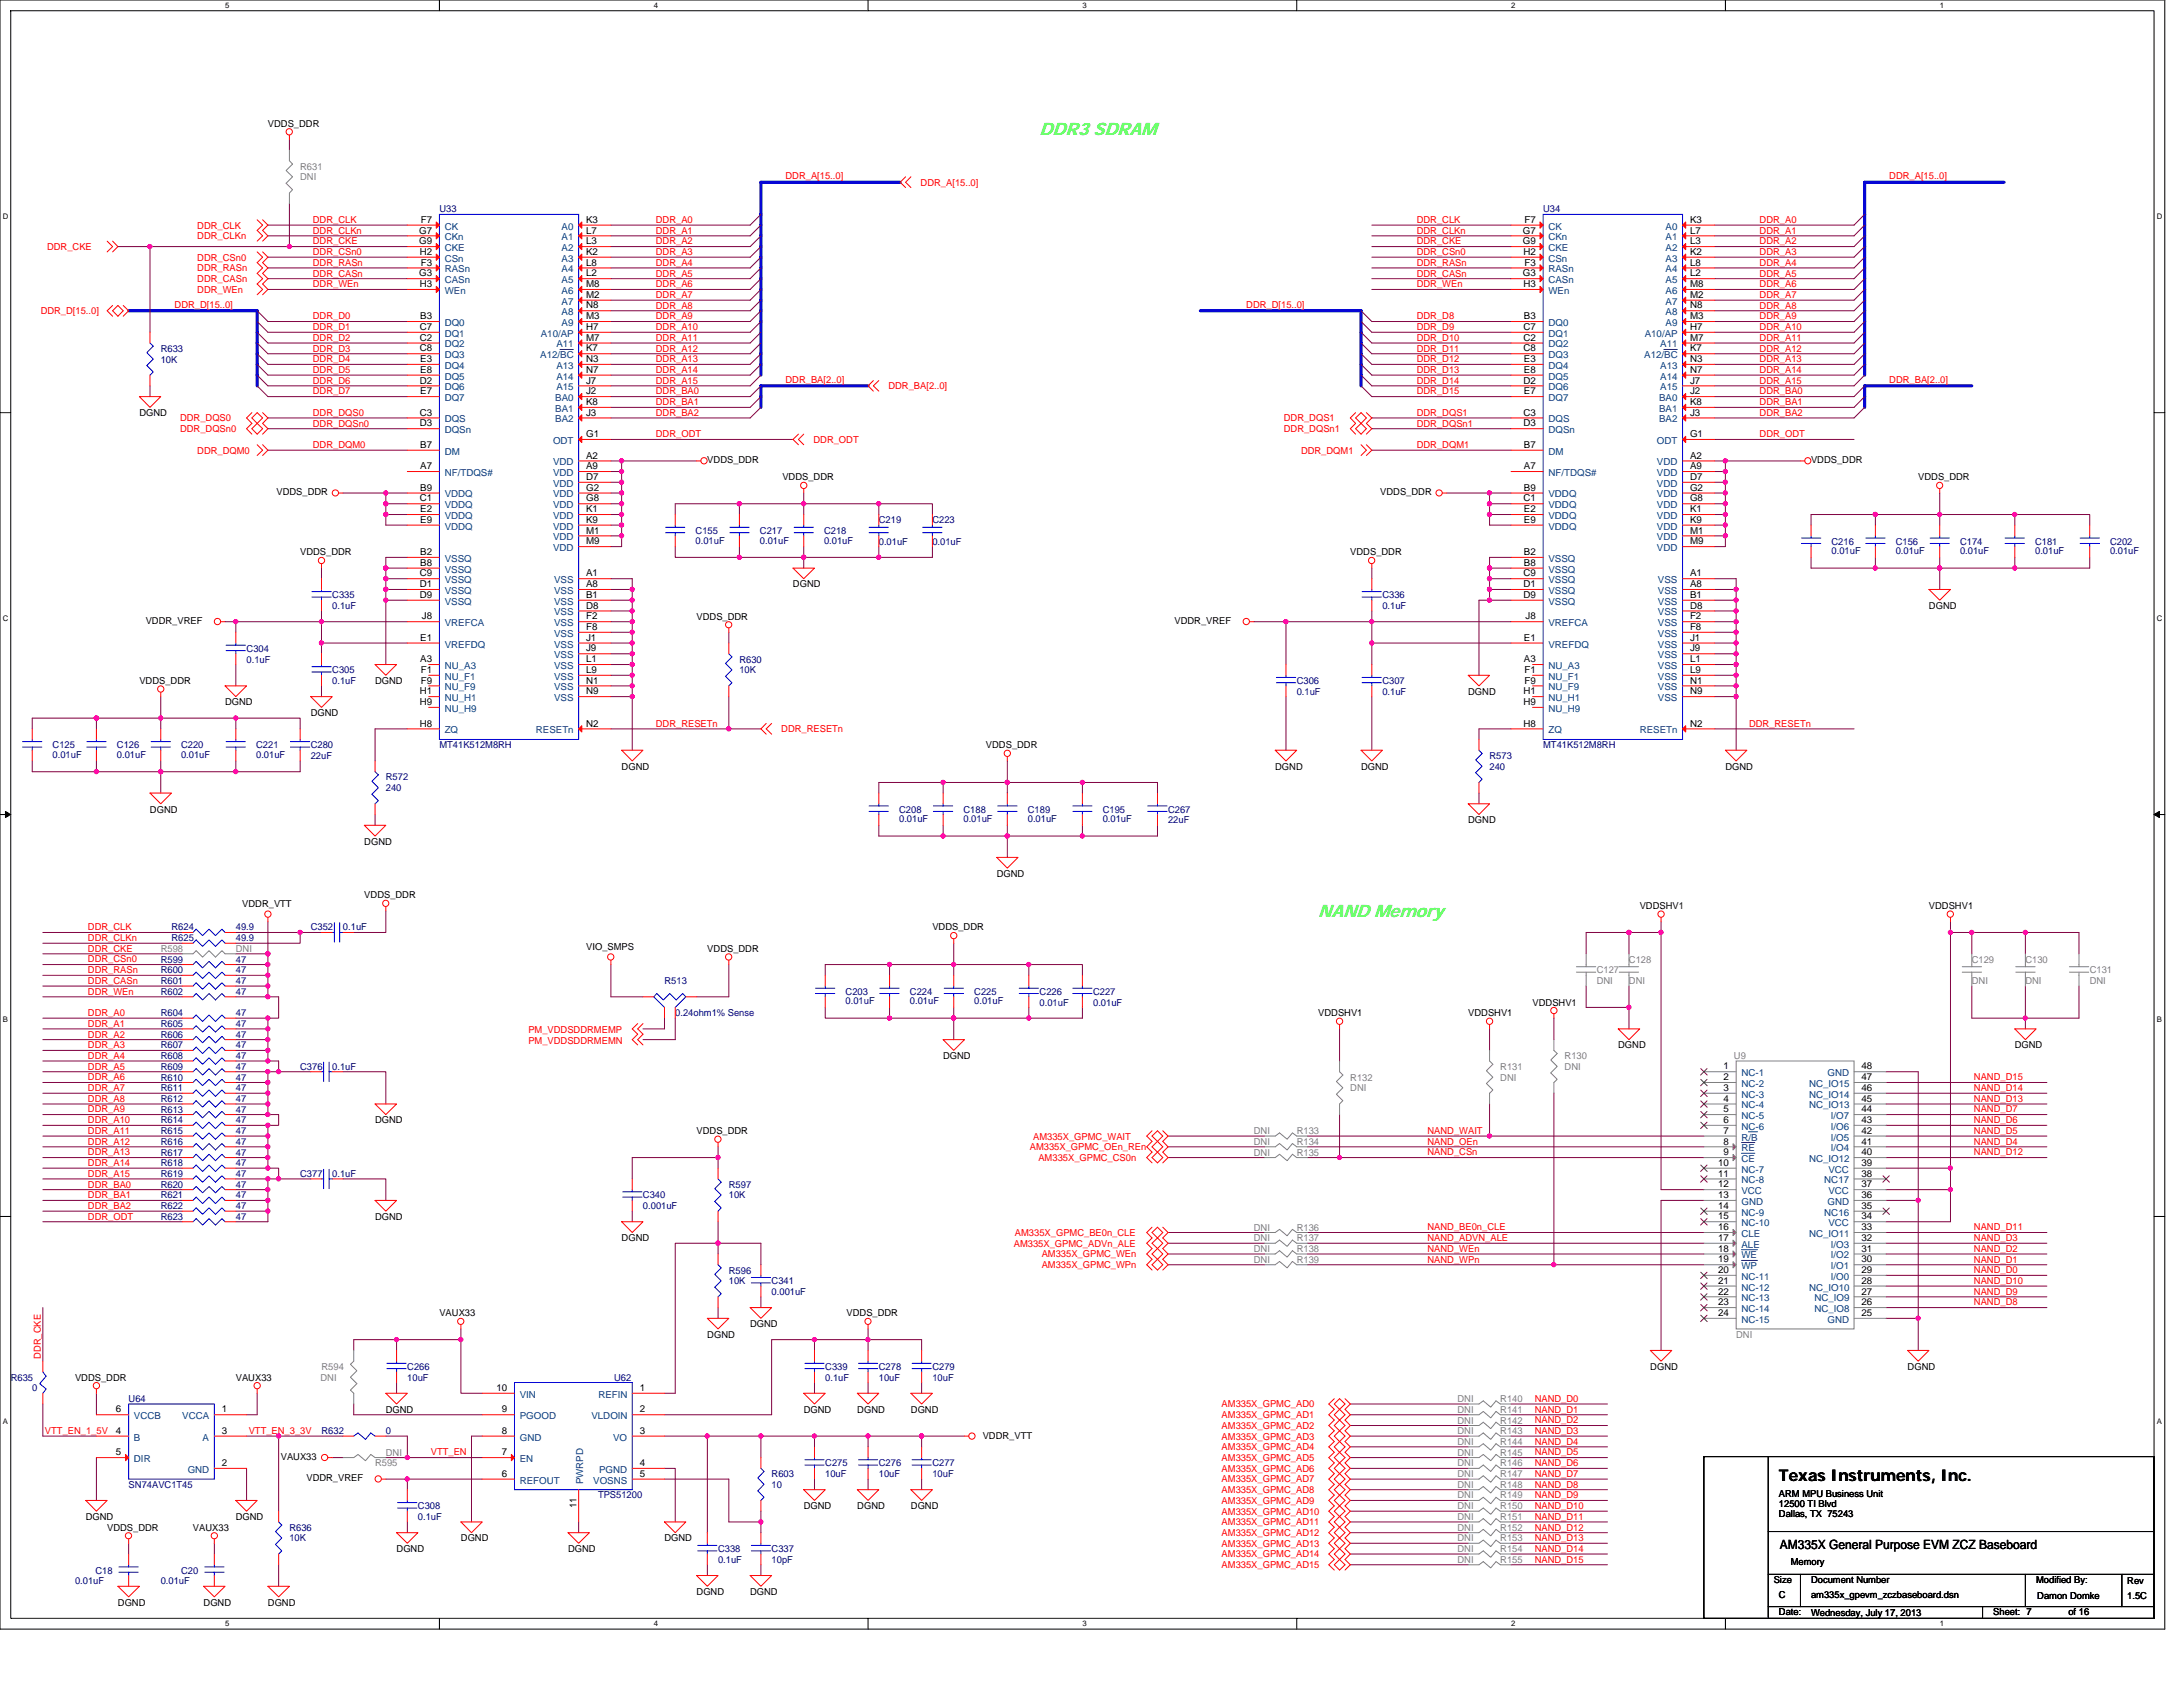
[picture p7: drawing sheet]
<svg xmlns="http://www.w3.org/2000/svg" width="279mm" height="216mm" viewBox="0 0 279 216" stroke-linecap="round" stroke-linejoin="round" font-family="sans-serif">
<defs><g id="words">
<g font-size="2.3" fill="#0f0">
<text x="133.1" y="17.3">DDR3 SDRAM</text>
<text x="168.7" y="117.4">NAND Memory</text>
</g>
<text font-size="2.1" x="227.7" y="189.5">Texas Instruments, Inc.</text>
<text font-size="1.6" x="227.8" y="198.2">AM335X General Purpose EVM ZCZ Baseboard</text>
<g font-size="1.2">
<text x="34.3" y="16.2">VDDS_DDR</text>
<text x="53.7" y="29.9">G7</text>
<text x="53.9" y="28.5">F7</text>
<text x="75" y="28.5">K3</text>
<text x="75" y="29.9">L7</text>
<text x="194.9" y="29.9">G7</text>
<text x="195.1" y="28.5">F7</text>
<text x="216.3" y="28.5">K3</text>
<text x="216.3" y="29.9">L7</text>
<text x="53.7" y="31.3">G9</text>
<text x="53.7" y="35.4">G3</text>
<text x="53.7" y="32.6">H2</text>
<text x="53.9" y="34">F3</text>
<text x="75" y="31.3">L3</text>
<text x="75" y="32.6">K2</text>
<text x="75" y="34">L8</text>
<text x="75" y="35.4">L2</text>
<text x="194.9" y="31.3">G9</text>
<text x="194.9" y="35.4">G3</text>
<text x="195" y="32.6">H2</text>
<text x="195.1" y="34">F3</text>
<text x="216.3" y="31.3">L3</text>
<text x="216.3" y="32.6">K2</text>
<text x="216.3" y="34">L8</text>
<text x="216.3" y="35.4">L2</text>
<text x="53.7" y="36.7">H3</text>
<text x="53.8" y="40.9">B3</text>
<text x="75" y="36.7">M8</text>
<text x="75" y="38.1">M2</text>
<text x="75" y="39.5">N8</text>
<text x="75" y="40.9">M3</text>
<text x="195" y="36.7">H3</text>
<text x="195.1" y="40.9">B3</text>
<text x="216.3" y="36.7">M8</text>
<text x="216.3" y="38.1">M2</text>
<text x="216.3" y="39.5">N8</text>
<text x="216.3" y="40.9">M3</text>
<text x="53.7" y="42.2">C7</text>
<text x="53.7" y="43.6">C2</text>
<text x="53.7" y="45">C8</text>
<text x="53.8" y="46.3">E3</text>
<text x="53.8" y="47.7">E8</text>
<text x="75" y="43.6">M7</text>
<text x="75" y="46.3">N3</text>
<text x="75" y="47.7">N7</text>
<text x="75" y="42.2">H7</text>
<text x="75" y="45">K7</text>
<text x="195" y="42.2">C7</text>
<text x="195" y="43.6">C2</text>
<text x="195" y="45">C8</text>
<text x="195.1" y="46.3">E3</text>
<text x="195.1" y="47.7">E8</text>
<text x="216.3" y="43.6">M7</text>
<text x="216.3" y="46.3">N3</text>
<text x="216.3" y="47.7">N7</text>
<text x="216.3" y="42.2">H7</text>
<text x="216.3" y="45">K7</text>
<text x="17.8" y="53.3">DGND</text>
<text x="53.7" y="49.1">D2</text>
<text x="53.7" y="53.2">C3</text>
<text x="53.8" y="50.5">E7</text>
<text x="75" y="49.1">J7</text>
<text x="75" y="50.5">J2</text>
<text x="75" y="51.8">K8</text>
<text x="75" y="53.2">J3</text>
<text x="195" y="49.1">D2</text>
<text x="195" y="53.2">C3</text>
<text x="195.1" y="50.5">E7</text>
<text x="216.3" y="49.1">J7</text>
<text x="216.3" y="50.5">J2</text>
<text x="216.3" y="51.8">K8</text>
<text x="216.3" y="53.2">J3</text>
<text x="53.7" y="54.6">D3</text>
<text x="53.8" y="57.3">B7</text>
<text x="75" y="55.9">G1</text>
<text x="75" y="58.7">A2</text>
<text x="90.5" y="59.3">VDDS_DDR</text>
<text x="195" y="54.6">D3</text>
<text x="195.1" y="57.3">B7</text>
<text x="216.3" y="55.9">G1</text>
<text x="216.3" y="58.7">A2</text>
<text x="231.8" y="59.3">VDDS_DDR</text>
<text x="35.4" y="63.4">VDDS_DDR</text>
<text x="53.7" y="64.2">C1</text>
<text x="53.8" y="62.8">B9</text>
<text x="53.8" y="65.6">E2</text>
<text x="53.8" y="60">A7</text>
<text x="75" y="60">A9</text>
<text x="75" y="61.4">D7</text>
<text x="75" y="62.8">G2</text>
<text x="75" y="64.2">G8</text>
<text x="75" y="65.6">K1</text>
<text x="100.1" y="61.5">VDDS_DDR</text>
<text x="176.7" y="63.4">VDDS_DDR</text>
<text x="195" y="64.2">C1</text>
<text x="195.1" y="62.8">B9</text>
<text x="195.1" y="65.6">E2</text>
<text x="195.1" y="60">A7</text>
<text x="216.3" y="60">A9</text>
<text x="216.3" y="61.4">D7</text>
<text x="216.3" y="62.8">G2</text>
<text x="216.3" y="64.2">G8</text>
<text x="216.3" y="65.6">K1</text>
<text x="245.5" y="61.5">VDDS_DDR</text>
<text x="38.4" y="71.1">VDDS_DDR</text>
<text x="53.8" y="71">B2</text>
<text x="53.8" y="66.9">E9</text>
<text x="75" y="66.9">K9</text>
<text x="75" y="68.3">M1</text>
<text x="75" y="69.7">M9</text>
<text x="172.8" y="71.1">VDDS_DDR</text>
<text x="195.1" y="71">B2</text>
<text x="195.1" y="66.9">E9</text>
<text x="216.3" y="66.9">K9</text>
<text x="216.3" y="68.3">M1</text>
<text x="216.3" y="69.7">M9</text>
<text x="53.7" y="73.8">C9</text>
<text x="53.7" y="75.1">D1</text>
<text x="53.7" y="76.5">D9</text>
<text x="53.8" y="72.4">B8</text>
<text x="75" y="73.8">A1</text>
<text x="75" y="75.1">A8</text>
<text x="75" y="76.5">B1</text>
<text x="75" y="77.9">D8</text>
<text x="101.5" y="75.2">DGND</text>
<text x="195" y="73.8">C9</text>
<text x="195" y="75.1">D1</text>
<text x="195" y="76.5">D9</text>
<text x="195.1" y="72.4">B8</text>
<text x="216.3" y="73.8">A1</text>
<text x="216.3" y="75.1">A8</text>
<text x="216.3" y="76.5">B1</text>
<text x="216.3" y="77.9">D8</text>
<text x="246.9" y="77.9">DGND</text>
<text x="18.6" y="79.9">VDDR_VREF</text>
<text x="53.8" y="82">E1</text>
<text x="54" y="79.3">J8</text>
<text x="75" y="79.3">F2</text>
<text x="75" y="80.6">F8</text>
<text x="75" y="82">J1</text>
<text x="75" y="83.4">J9</text>
<text x="89.2" y="79.3">VDDS_DDR</text>
<text x="150.3" y="79.9">VDDR_VREF</text>
<text x="195.1" y="82">E1</text>
<text x="195.3" y="79.3">J8</text>
<text x="216.3" y="79.3">F2</text>
<text x="216.3" y="80.6">F8</text>
<text x="216.3" y="82">J1</text>
<text x="216.3" y="83.4">J9</text>
<text x="17.8" y="87.5">VDDS_DDR</text>
<text x="48" y="87.5">DGND</text>
<text x="53.7" y="88.9">H1</text>
<text x="53.8" y="84.8">A3</text>
<text x="53.9" y="86.1">F1</text>
<text x="53.9" y="87.5">F9</text>
<text x="75" y="84.8">L1</text>
<text x="75" y="86.1">L9</text>
<text x="75" y="87.5">N1</text>
<text x="75" y="88.9">N9</text>
<text x="187.9" y="88.9">DGND</text>
<text x="195" y="88.9">H1</text>
<text x="195.1" y="84.8">A3</text>
<text x="195.1" y="86.1">F1</text>
<text x="195.1" y="87.5">F9</text>
<text x="216.3" y="84.8">L1</text>
<text x="216.3" y="86.1">L9</text>
<text x="216.3" y="87.5">N1</text>
<text x="216.3" y="88.9">N9</text>
<text x="28.8" y="90.3">DGND</text>
<text x="39.8" y="91.7">DGND</text>
<text x="53.7" y="90.2">H9</text>
<text x="53.7" y="93">H8</text>
<text x="75" y="93">N2</text>
<text x="126.2" y="95.8">VDDS_DDR</text>
<text x="195" y="90.2">H9</text>
<text x="195" y="93">H8</text>
<text x="216.3" y="93">N2</text>
<text x="79.6" y="98.5">DGND</text>
<text x="163.2" y="98.5">DGND</text>
<text x="174.2" y="98.5">DGND</text>
<text x="220.8" y="98.5">DGND</text>
<text x="19.2" y="104">DGND</text>
<text x="187.9" y="105.4">DGND</text>
<text x="46.6" y="108.1">DGND</text>
<text x="127.6" y="112.2">DGND</text>
<text x="31" y="116.1">VDDR_VTT</text>
<text x="46.6" y="115">VDDS_DDR</text>
<text x="119.3" y="119.1">VDDS_DDR</text>
<text x="209.9" y="116.3">VDDSHV1</text>
<text x="246.9" y="116.3">VDDSHV1</text>
<text x="75" y="121.6">VIO_SMPS</text>
<text x="90.5" y="121.8">VDDS_DDR</text>
<text x="168.7" y="130">VDDSHV1</text>
<text x="187.9" y="130">VDDSHV1</text>
<text x="196.2" y="128.7">VDDSHV1</text>
<text x="120.7" y="135.6">DGND</text>
<text x="207.1" y="134.2">DGND</text>
<text x="220.6" y="136.9">1</text>
<text x="238.3" y="136.9">48</text>
<text x="257.9" y="134.2">DGND</text>
<text x="48" y="143.8">DGND</text>
<text x="220.6" y="138.2">2</text>
<text x="220.6" y="139.6">3</text>
<text x="220.6" y="141">4</text>
<text x="220.6" y="142.3">5</text>
<text x="220.6" y="143.7">6</text>
<text x="238.3" y="141">45</text>
<text x="238.3" y="139.6">46</text>
<text x="238.3" y="138.2">47</text>
<text x="238.3" y="143.7">43</text>
<text x="238.3" y="142.3">44</text>
<text x="89.2" y="145.1">VDDS_DDR</text>
<text x="219.9" y="149.2">10</text>
<text x="220.6" y="145.1">7</text>
<text x="220.6" y="146.5">8</text>
<text x="220.6" y="147.8">9</text>
<text x="238.3" y="147.8">40</text>
<text x="238.3" y="146.5">41</text>
<text x="238.3" y="145.1">42</text>
<text x="238.3" y="149.2">39</text>
<text x="219.9" y="150.6">11</text>
<text x="219.9" y="152">12</text>
<text x="219.9" y="153.3">13</text>
<text x="219.9" y="154.7">14</text>
<text x="238.3" y="153.3">36</text>
<text x="238.3" y="154.7">35</text>
<text x="238.3" y="150.6">38</text>
<text x="238.3" y="152">37</text>
<text x="48" y="156.1">DGND</text>
<text x="79.6" y="158.9">DGND</text>
<text x="219.9" y="160.2">18</text>
<text x="219.9" y="161.6">19</text>
<text x="219.9" y="156.1">15</text>
<text x="219.9" y="157.4">16</text>
<text x="219.9" y="158.8">17</text>
<text x="238.3" y="157.4">33</text>
<text x="238.3" y="161.6">30</text>
<text x="238.3" y="160.2">31</text>
<text x="238.3" y="158.8">32</text>
<text x="238.3" y="156.1">34</text>
<text x="219.9" y="162.9">20</text>
<text x="219.9" y="164.3">21</text>
<text x="219.9" y="165.7">22</text>
<text x="219.9" y="167">23</text>
<text x="238.3" y="167">26</text>
<text x="238.3" y="165.7">27</text>
<text x="238.3" y="164.3">28</text>
<text x="238.3" y="162.9">29</text>
<text x="56.2" y="168.5">VAUX33</text>
<text x="90.5" y="171.2">DGND</text>
<text x="96" y="169.8">DGND</text>
<text x="108.4" y="168.5">VDDS_DDR</text>
<text x="219.9" y="168.4">24</text>
<text x="238.3" y="168.4">25</text>
<text x="9.6" y="176.7">VDDS_DDR</text>
<text x="30.2" y="176.7">VAUX33</text>
<text x="63.5" y="178">10</text>
<text x="81.9" y="178">1</text>
<text x="211.2" y="175.3">DGND</text>
<text x="244.2" y="175.3">DGND</text>
<text x="14.8" y="180.8">6</text>
<text x="14.8" y="183.5">4</text>
<text x="28.4" y="180.8">1</text>
<text x="28.4" y="183.5">3</text>
<text x="49.4" y="180.8">DGND</text>
<text x="64.2" y="183.5">8</text>
<text x="64.2" y="180.8">9</text>
<text x="81.9" y="180.8">2</text>
<text x="81.9" y="183.5">3</text>
<text x="102.9" y="180.8">DGND</text>
<text x="109.7" y="180.8">DGND</text>
<text x="116.6" y="180.8">DGND</text>
<text x="125.8" y="184.1">VDDR_VTT</text>
<text x="14.8" y="186.2">5</text>
<text x="28.4" y="187.6">2</text>
<text x="35.9" y="186.8">VAUX33</text>
<text x="39.2" y="189.6">VDDR_VREF</text>
<text x="64.2" y="189">6</text>
<text x="64.2" y="186.2">7</text>
<text x="81.9" y="189">5</text>
<text x="81.9" y="187.6">4</text>
<text x="227.7" y="191.6">ARM MPU Business Unit</text>
<text x="11" y="194.5">DGND</text>
<text x="13.7" y="195.9">VDDS_DDR</text>
<text x="24.7" y="195.9">VAUX33</text>
<text x="30.2" y="194.5">DGND</text>
<text x="59" y="197.3">DGND</text>
<text x="73.8" y="193" transform="rotate(-90 73.8 193)">11</text>
<text x="85" y="197.3">DGND</text>
<text x="102.9" y="193.1">DGND</text>
<text x="109.7" y="193.1">DGND</text>
<text x="116.6" y="193.1">DGND</text>
<text x="227.7" y="192.9">12500 TI Blvd</text>
<text x="227.7" y="194.2">Dallas, TX 75243</text>
<text x="50.8" y="198.6">DGND</text>
<text x="72.7" y="198.6">DGND</text>
<text x="227" y="202.6">Size</text>
<text x="229.2" y="200.3">Memory</text>
<text x="231.8" y="202.6">Document Number</text>
<text x="260.6" y="202.6">Modified By:</text>
<text x="272.3" y="202.8">Rev</text>
<text x="15.1" y="205.5">DGND</text>
<text x="26.1" y="205.5">DGND</text>
<text x="34.3" y="205.5">DGND</text>
<text x="89.2" y="204.1">DGND</text>
<text x="96" y="204.1">DGND</text>
<text x="227.7" y="206.7">Date:</text>
<text x="227.7" y="204.5">C</text>
<text x="231.8" y="206.9">Wednesday, July 17, 2013</text>
<text x="231.8" y="204.5">am335x_gpevm_zczbaseboard.dsn</text>
<text x="255.1" y="206.7">Sheet: 7</text>
<text x="260.8" y="204.7">Damon Domke</text>
<text x="264.7" y="206.7">of 16</text>
<text x="272.3" y="204.7">1.5C</text>
</g>
<g font-size="1.2" fill="#808080">
<text x="38.4" y="21.7">R631</text>
<text x="38.4" y="23.1">DNI</text>
<text x="20.6" y="121.8">R598</text>
<text x="30.2" y="121.8">DNI</text>
<text x="204.4" y="124.6">C127</text>
<text x="204.4" y="125.9">DNI</text>
<text x="208.5" y="123.2">C128</text>
<text x="208.5" y="125.9">DNI</text>
<text x="252.4" y="123.2">C129</text>
<text x="252.4" y="125.9">DNI</text>
<text x="259.2" y="123.2">C130</text>
<text x="259.2" y="125.9">DNI</text>
<text x="267.5" y="124.6">C131</text>
<text x="267.5" y="125.9">DNI</text>
<text x="192" y="136.9">R131</text>
<text x="200.3" y="135.6">R130</text>
<text x="200.3" y="136.9">DNI</text>
<text x="221.9" y="135.6">U9</text>
<text x="172.8" y="138.3">R132</text>
<text x="172.8" y="139.7">DNI</text>
<text x="192" y="138.3">DNI</text>
<text x="160.5" y="146.5">DNI</text>
<text x="160.5" y="145.1">DNI</text>
<text x="160.5" y="147.9">DNI</text>
<text x="166" y="146.5">R134</text>
<text x="166" y="145.1">R133</text>
<text x="166" y="147.9">R135</text>
<text x="160.5" y="160.2">DNI</text>
<text x="160.5" y="158.9">DNI</text>
<text x="160.5" y="157.5">DNI</text>
<text x="160.5" y="161.6">DNI</text>
<text x="166" y="160.2">R138</text>
<text x="166" y="158.9">R137</text>
<text x="166" y="157.5">R136</text>
<text x="166" y="161.6">R139</text>
<text x="222.2" y="171.2">DNI</text>
<text x="41" y="176.7">DNI</text>
<text x="41.1" y="175.3">R594</text>
<text x="186.5" y="179.4">DNI</text>
<text x="192" y="179.4">R140</text>
<text x="186.5" y="182.2">DNI</text>
<text x="186.5" y="183.6">DNI</text>
<text x="186.5" y="184.9">DNI</text>
<text x="186.5" y="180.8">DNI</text>
<text x="192" y="182.2">R142</text>
<text x="192" y="183.6">R143</text>
<text x="192" y="184.9">R144</text>
<text x="192" y="180.8">R141</text>
<text x="48" y="187.7">R595</text>
<text x="49.4" y="186.3">DNI</text>
<text x="186.5" y="189">DNI</text>
<text x="186.5" y="191.8">DNI</text>
<text x="186.5" y="186.3">DNI</text>
<text x="186.5" y="190.4">DNI</text>
<text x="186.5" y="187.7">DNI</text>
<text x="192" y="189">R147</text>
<text x="192" y="191.8">R149</text>
<text x="192" y="186.3">R145</text>
<text x="192" y="190.4">R148</text>
<text x="192" y="187.7">R146</text>
<text x="186.5" y="193.1">DNI</text>
<text x="186.5" y="194.5">DNI</text>
<text x="186.5" y="195.9">DNI</text>
<text x="186.5" y="197.3">DNI</text>
<text x="192" y="193.1">R150</text>
<text x="192" y="194.5">R151</text>
<text x="192" y="195.9">R152</text>
<text x="192" y="197.3">R153</text>
<text x="186.5" y="198.6">DNI</text>
<text x="186.5" y="200">DNI</text>
<text x="192" y="198.6">R154</text>
<text x="192" y="200">R155</text>
</g>
<g font-size="1.2" fill="#f00">
<text x="100.5" y="22.9">DDR_A[15..0]</text>
<text x="117.8" y="23.7">DDR_A[15..0]</text>
<text x="241.8" y="22.9">DDR_A[15..0]</text>
<text x="25.3" y="29.3">DDR_CLK</text>
<text x="40" y="29.9">DDR_CLKn</text>
<text x="40" y="28.5">DDR_CLK</text>
<text x="83.9" y="29.9">DDR_A1</text>
<text x="83.9" y="28.5">DDR_A0</text>
<text x="181.3" y="29.9">DDR_CLKn</text>
<text x="181.3" y="28.5">DDR_CLK</text>
<text x="225.2" y="29.9">DDR_A1</text>
<text x="225.2" y="28.5">DDR_A0</text>
<text x="6" y="32">DDR_CKE</text>
<text x="25.3" y="30.6">DDR_CLKn</text>
<text x="25.3" y="34.7">DDR_RASn</text>
<text x="25.3" y="33.4">DDR_CSn0</text>
<text x="40" y="31.3">DDR_CKE</text>
<text x="40" y="35.4">DDR_CASn</text>
<text x="40" y="34">DDR_RASn</text>
<text x="40" y="32.6">DDR_CSn0</text>
<text x="83.9" y="32.6">DDR_A3</text>
<text x="83.9" y="34">DDR_A4</text>
<text x="83.9" y="31.3">DDR_A2</text>
<text x="83.9" y="35.4">DDR_A5</text>
<text x="181.3" y="34">DDR_RASn</text>
<text x="181.3" y="32.6">DDR_CSn0</text>
<text x="181.3" y="31.3">DDR_CKE</text>
<text x="181.3" y="35.4">DDR_CASn</text>
<text x="225.2" y="32.6">DDR_A3</text>
<text x="225.2" y="31.3">DDR_A2</text>
<text x="225.2" y="35.4">DDR_A5</text>
<text x="225.2" y="34">DDR_A4</text>
<text x="5.2" y="40.2">DDR_D[15..0]</text>
<text x="22.4" y="39.4">DDR_D[15..0]</text>
<text x="25.3" y="36.1">DDR_CASn</text>
<text x="25.3" y="37.5">DDR_WEn</text>
<text x="40" y="36.8">DDR_WEn</text>
<text x="40" y="40.9">DDR_D0</text>
<text x="83.9" y="40.9">DDR_A9</text>
<text x="83.9" y="39.5">DDR_A8</text>
<text x="83.9" y="36.8">DDR_A6</text>
<text x="83.9" y="38.1">DDR_A7</text>
<text x="159.5" y="39.4">DDR_D[15..0]</text>
<text x="181.3" y="36.8">DDR_WEn</text>
<text x="181.3" y="40.9">DDR_D8</text>
<text x="225.2" y="36.8">DDR_A6</text>
<text x="225.2" y="38.1">DDR_A7</text>
<text x="225.2" y="40.9">DDR_A9</text>
<text x="225.2" y="39.5">DDR_A8</text>
<text x="40" y="42.2">DDR_D1</text>
<text x="40" y="45">DDR_D3</text>
<text x="40" y="43.6">DDR_D2</text>
<text x="40" y="47.7">DDR_D5</text>
<text x="40" y="46.4">DDR_D4</text>
<text x="83.9" y="42.2">DDR_A10</text>
<text x="83.9" y="47.7">DDR_A14</text>
<text x="83.9" y="46.4">DDR_A13</text>
<text x="83.9" y="45">DDR_A12</text>
<text x="83.9" y="43.6">DDR_A11</text>
<text x="181.3" y="45">DDR_D11</text>
<text x="181.3" y="43.6">DDR_D10</text>
<text x="181.3" y="42.2">DDR_D9</text>
<text x="181.3" y="47.7">DDR_D13</text>
<text x="181.3" y="46.4">DDR_D12</text>
<text x="225.2" y="45">DDR_A12</text>
<text x="225.2" y="43.6">DDR_A11</text>
<text x="225.2" y="42.2">DDR_A10</text>
<text x="225.2" y="47.7">DDR_A14</text>
<text x="225.2" y="46.4">DDR_A13</text>
<text x="23.1" y="53.9">DDR_DQS0</text>
<text x="40" y="50.5">DDR_D7</text>
<text x="40" y="49.1">DDR_D6</text>
<text x="40" y="53.2">DDR_DQS0</text>
<text x="83.9" y="50.5">DDR_BA0</text>
<text x="83.9" y="53.2">DDR_BA2</text>
<text x="83.9" y="51.9">DDR_BA1</text>
<text x="83.9" y="49.1">DDR_A15</text>
<text x="100.5" y="49">DDR_BA[2..0]</text>
<text x="113.7" y="49.8">DDR_BA[2..0]</text>
<text x="164.3" y="53.9">DDR_DQS1</text>
<text x="181.3" y="49.1">DDR_D14</text>
<text x="181.3" y="50.5">DDR_D15</text>
<text x="181.3" y="53.2">DDR_DQS1</text>
<text x="225.2" y="53.2">DDR_BA2</text>
<text x="225.2" y="51.9">DDR_BA1</text>
<text x="225.2" y="50.5">DDR_BA0</text>
<text x="225.2" y="49.1">DDR_A15</text>
<text x="241.8" y="49">DDR_BA[2..0]</text>
<text x="23.1" y="55.3">DDR_DQSn0</text>
<text x="25.3" y="58">DDR_DQM0</text>
<text x="40" y="54.6">DDR_DQSn0</text>
<text x="40" y="57.3">DDR_DQM0</text>
<text x="83.9" y="56">DDR_ODT</text>
<text x="104.1" y="56.7">DDR_ODT</text>
<text x="164.3" y="55.3">DDR_DQSn1</text>
<text x="166.5" y="58">DDR_DQM1</text>
<text x="181.3" y="54.6">DDR_DQSn1</text>
<text x="181.3" y="57.3">DDR_DQM1</text>
<text x="225.2" y="56">DDR_ODT</text>
<text x="83.9" y="93">DDR_RESETn</text>
<text x="100" y="93.7">DDR_RESETn</text>
<text x="223.9" y="93">DDR_RESETn</text>
<text x="11.3" y="119.1">DDR_CLK</text>
<text x="11.3" y="121.8">DDR_CKE</text>
<text x="11.3" y="120.4">DDR_CLKn</text>
<text x="11.3" y="125.9">DDR_CASn</text>
<text x="11.3" y="124.5">DDR_RASn</text>
<text x="11.3" y="123.2">DDR_CSn0</text>
<text x="11.3" y="127.3">DDR_WEn</text>
<text x="11.3" y="130">DDR_A0</text>
<text x="11.3" y="131.4">DDR_A1</text>
<text x="11.3" y="134.2">DDR_A3</text>
<text x="11.3" y="135.5">DDR_A4</text>
<text x="11.3" y="136.9">DDR_A5</text>
<text x="11.3" y="132.8">DDR_A2</text>
<text x="67.6" y="133.6">PM_VDDSDDRMEMN</text>
<text x="67.6" y="132.2">PM_VDDSDDRMEMP</text>
<text x="11.3" y="141">DDR_A8</text>
<text x="11.3" y="142.4">DDR_A9</text>
<text x="11.3" y="143.7">DDR_A10</text>
<text x="11.3" y="138.3">DDR_A6</text>
<text x="11.3" y="139.6">DDR_A7</text>
<text x="252.6" y="143.7">NAND_D6</text>
<text x="252.6" y="142.4">NAND_D7</text>
<text x="252.6" y="141">NAND_D13</text>
<text x="252.6" y="139.6">NAND_D14</text>
<text x="252.6" y="138.3">NAND_D15</text>
<text x="11.3" y="149.2">DDR_A14</text>
<text x="11.3" y="145.1">DDR_A11</text>
<text x="11.3" y="146.5">DDR_A12</text>
<text x="11.3" y="147.9">DDR_A13</text>
<text x="131.8" y="147.2">AM335X_GPMC_OEn_REn</text>
<text x="132.2" y="145.8">AM335X_GPMC_WAIT</text>
<text x="132.9" y="148.6">AM335X_GPMC_CS0n</text>
<text x="182.7" y="147.9">NAND_CSn</text>
<text x="182.7" y="145.1">NAND_WAIT</text>
<text x="182.7" y="146.5">NAND_OEn</text>
<text x="252.6" y="146.5">NAND_D4</text>
<text x="252.6" y="145.1">NAND_D5</text>
<text x="252.6" y="147.9">NAND_D12</text>
<text x="11.3" y="154.7">DDR_BA2</text>
<text x="11.3" y="152">DDR_BA0</text>
<text x="11.3" y="153.4">DDR_BA1</text>
<text x="11.3" y="150.6">DDR_A15</text>
<text x="11.3" y="156.1">DDR_ODT</text>
<text x="129.8" y="159.6">AM335X_GPMC_ADVn_ALE</text>
<text x="129.9" y="158.2">AM335X_GPMC_BE0n_CLE</text>
<text x="133.3" y="160.9">AM335X_GPMC_WEn</text>
<text x="182.7" y="157.5">NAND_BE0n_CLE</text>
<text x="182.7" y="161.6">NAND_WPn</text>
<text x="182.7" y="160.2">NAND_WEn</text>
<text x="182.7" y="158.8">NAND_ADVN_ALE</text>
<text x="252.6" y="161.6">NAND_D1</text>
<text x="252.6" y="160.2">NAND_D2</text>
<text x="252.6" y="158.8">NAND_D3</text>
<text x="252.6" y="157.5">NAND_D11</text>
<text x="133.3" y="162.3">AM335X_GPMC_WPn</text>
<text x="252.6" y="162.9">NAND_D0</text>
<text x="252.6" y="167.1">NAND_D8</text>
<text x="252.6" y="165.7">NAND_D9</text>
<text x="252.6" y="164.3">NAND_D10</text>
<text x="5.2" y="173.9" transform="rotate(-90 5.2 173.9)">DDR_CKE</text>
<text x="196.4" y="179.4">NAND_D0</text>
<text x="5.8" y="183.5">VTT_EN_1_5V</text>
<text x="31.8" y="183.5">VTT_EN_3_3V</text>
<text x="156.4" y="180.1">AM335X_GPMC_AD0</text>
<text x="156.4" y="181.5">AM335X_GPMC_AD1</text>
<text x="156.4" y="182.9">AM335X_GPMC_AD2</text>
<text x="156.4" y="184.2">AM335X_GPMC_AD3</text>
<text x="156.4" y="185.6">AM335X_GPMC_AD4</text>
<text x="196.4" y="180.8">NAND_D1</text>
<text x="196.4" y="182.2">NAND_D2</text>
<text x="196.4" y="183.5">NAND_D3</text>
<text x="196.4" y="184.9">NAND_D4</text>
<text x="55.1" y="186.3">VTT_EN</text>
<text x="156.4" y="187">AM335X_GPMC_AD5</text>
<text x="156.4" y="188.3">AM335X_GPMC_AD6</text>
<text x="156.4" y="189.7">AM335X_GPMC_AD7</text>
<text x="156.4" y="191.1">AM335X_GPMC_AD8</text>
<text x="196.4" y="186.3">NAND_D5</text>
<text x="196.4" y="189">NAND_D7</text>
<text x="196.4" y="187.6">NAND_D6</text>
<text x="196.4" y="190.4">NAND_D8</text>
<text x="196.4" y="191.7">NAND_D9</text>
<text x="156.4" y="192.5">AM335X_GPMC_AD9</text>
<text x="156.4" y="193.8">AM335X_GPMC_AD10</text>
<text x="156.4" y="195.2">AM335X_GPMC_AD11</text>
<text x="156.4" y="196.6">AM335X_GPMC_AD12</text>
<text x="156.4" y="198">AM335X_GPMC_AD13</text>
<text x="196.4" y="193.1">NAND_D10</text>
<text x="196.4" y="194.5">NAND_D11</text>
<text x="196.4" y="195.9">NAND_D12</text>
<text x="196.4" y="197.2">NAND_D13</text>
<text x="156.4" y="199.3">AM335X_GPMC_AD14</text>
<text x="156.4" y="200.7">AM335X_GPMC_AD15</text>
<text x="196.4" y="200">NAND_D15</text>
<text x="196.4" y="198.6">NAND_D14</text>
</g>
<g font-size="1.2" fill="#000080">
<text x="56.2" y="27.2">U33</text>
<text x="197.5" y="27.2">U34</text>
<text x="20.6" y="45">R633</text>
<text x="20.6" y="46.4">10K</text>
<text x="89" y="68.3">C155</text>
<text x="89" y="69.6">0.01uF</text>
<text x="97.3" y="68.3">C217</text>
<text x="97.3" y="69.6">0.01uF</text>
<text x="105.5" y="68.3">C218</text>
<text x="105.5" y="69.6">0.01uF</text>
<text x="112.5" y="67">C219</text>
<text x="112.5" y="69.7">0.01uF</text>
<text x="119.3" y="67">C223</text>
<text x="119.3" y="69.7">0.01uF</text>
<text x="234.4" y="69.7">C216</text>
<text x="234.4" y="71">0.01uF</text>
<text x="242.6" y="69.7">C156</text>
<text x="242.6" y="71">0.01uF</text>
<text x="250.9" y="69.7">C174</text>
<text x="250.9" y="71">0.01uF</text>
<text x="260.5" y="69.7">C181</text>
<text x="260.5" y="71">0.01uF</text>
<text x="270.1" y="69.7">C202</text>
<text x="270.1" y="71">0.01uF</text>
<text x="42.5" y="76.6">C335</text>
<text x="42.5" y="77.9">0.1uF</text>
<text x="176.9" y="76.6">C336</text>
<text x="176.9" y="77.9">0.1uF</text>
<text x="31.6" y="83.4">C304</text>
<text x="31.6" y="84.8">0.1uF</text>
<text x="42.5" y="86.2">C305</text>
<text x="42.5" y="87.5">0.1uF</text>
<text x="94.6" y="84.8">R630</text>
<text x="94.6" y="86.2">10K</text>
<text x="166" y="87.5">C306</text>
<text x="166" y="88.9">0.1uF</text>
<text x="176.9" y="87.5">C307</text>
<text x="176.9" y="88.9">0.1uF</text>
<text x="6.7" y="95.8">C125</text>
<text x="15" y="95.8">C126</text>
<text x="23.2" y="95.8">C220</text>
<text x="32.8" y="95.8">C221</text>
<text x="39.8" y="95.8">C280</text>
<text x="56.2" y="95.8">MT41K512M8RH</text>
<text x="197.5" y="95.8">MT41K512M8RH</text>
<text x="6.7" y="97">0.01uF</text>
<text x="15" y="97">0.01uF</text>
<text x="23.2" y="97">0.01uF</text>
<text x="32.8" y="97">0.01uF</text>
<text x="39.8" y="97.1">22uF</text>
<text x="49.4" y="99.9">R572</text>
<text x="49.4" y="101.3">240</text>
<text x="190.6" y="97.1">R573</text>
<text x="190.6" y="98.5">240</text>
<text x="115.1" y="104">C208</text>
<text x="115.1" y="105.2">0.01uF</text>
<text x="123.3" y="104">C188</text>
<text x="123.3" y="105.2">0.01uF</text>
<text x="131.6" y="104">C189</text>
<text x="131.6" y="105.2">0.01uF</text>
<text x="141.1" y="104">C195</text>
<text x="141.1" y="105.2">0.01uF</text>
<text x="149.5" y="104">C267</text>
<text x="149.5" y="105.4">22uF</text>
<text x="21.9" y="119.1">R624</text>
<text x="30.2" y="119.1">49.9</text>
<text x="39.8" y="119.1">C352</text>
<text x="43.9" y="119.1">0.1uF</text>
<text x="20.6" y="124.6">R600</text>
<text x="20.6" y="125.9">R601</text>
<text x="20.6" y="123.2">R599</text>
<text x="21.9" y="120.5">R625</text>
<text x="30.2" y="124.6">47</text>
<text x="30.2" y="125.9">47</text>
<text x="30.2" y="123.2">47</text>
<text x="30.2" y="120.5">49.9</text>
<text x="85" y="125.9">R513</text>
<text x="20.6" y="130">R604</text>
<text x="20.6" y="131.4">R605</text>
<text x="20.6" y="127.3">R602</text>
<text x="30.2" y="130">47</text>
<text x="30.2" y="131.4">47</text>
<text x="30.2" y="127.3">47</text>
<text x="86.4" y="130">0.24ohm1% Sense</text>
<text x="108.2" y="127.3">C203</text>
<text x="108.2" y="128.5">0.01uF</text>
<text x="116.5" y="127.3">C224</text>
<text x="116.5" y="128.5">0.01uF</text>
<text x="124.7" y="127.3">C225</text>
<text x="124.7" y="128.5">0.01uF</text>
<text x="133.1" y="127.3">C226</text>
<text x="133.1" y="128.7">0.01uF</text>
<text x="139.9" y="127.3">C227</text>
<text x="139.9" y="128.7">0.01uF</text>
<text x="20.6" y="136.9">R609</text>
<text x="20.6" y="132.8">R606</text>
<text x="20.6" y="134.2">R607</text>
<text x="20.6" y="135.6">R608</text>
<text x="30.2" y="136.9">47</text>
<text x="30.2" y="132.8">47</text>
<text x="30.2" y="134.2">47</text>
<text x="30.2" y="135.6">47</text>
<text x="38.4" y="136.9">C376</text>
<text x="42.5" y="136.9">0.1uF</text>
<text x="20.6" y="143.8">R614</text>
<text x="20.6" y="138.3">R610</text>
<text x="20.6" y="139.7">R611</text>
<text x="20.6" y="141">R612</text>
<text x="20.6" y="142.4">R613</text>
<text x="30.2" y="143.8">47</text>
<text x="30.2" y="138.3">47</text>
<text x="30.2" y="139.7">47</text>
<text x="30.2" y="141">47</text>
<text x="30.2" y="142.4">47</text>
<text x="20.6" y="145.1">R615</text>
<text x="20.6" y="146.5">R616</text>
<text x="20.6" y="147.9">R617</text>
<text x="20.6" y="149.3">R618</text>
<text x="30.2" y="145.1">47</text>
<text x="30.2" y="146.5">47</text>
<text x="30.2" y="147.9">47</text>
<text x="30.2" y="149.3">47</text>
<text x="20.6" y="150.6">R619</text>
<text x="20.6" y="152">R620</text>
<text x="20.6" y="153.4">R621</text>
<text x="20.6" y="154.7">R622</text>
<text x="30.2" y="150.6">47</text>
<text x="30.2" y="152">47</text>
<text x="30.2" y="153.4">47</text>
<text x="30.2" y="154.7">47</text>
<text x="38.4" y="150.6">C377</text>
<text x="42.5" y="150.6">0.1uF</text>
<text x="82.3" y="153.4">C340</text>
<text x="82.3" y="154.7">0.001uF</text>
<text x="93.3" y="152">R597</text>
<text x="93.3" y="153.4">10K</text>
<text x="20.6" y="156.1">R623</text>
<text x="30.2" y="156.1">47</text>
<text x="93.3" y="163">R596</text>
<text x="93.3" y="164.3">10K</text>
<text x="98.8" y="164.3">C341</text>
<text x="98.8" y="165.7">0.001uF</text>
<text x="1.4" y="176.7">R635</text>
<text x="4.1" y="178.1">0</text>
<text x="16.5" y="179.4">U64</text>
<text x="52.1" y="175.3">C266</text>
<text x="52.1" y="176.7">10uF</text>
<text x="78.6" y="176.7">U62</text>
<text x="105.6" y="175.3">C339</text>
<text x="105.6" y="176.7">0.1uF</text>
<text x="112.5" y="175.3">C278</text>
<text x="112.5" y="176.7">10uF</text>
<text x="119.3" y="175.3">C279</text>
<text x="119.3" y="176.7">10uF</text>
<text x="41.1" y="183.6">R632</text>
<text x="49.4" y="183.6">0</text>
<text x="16.5" y="190.4">SN74AVC1T45</text>
<text x="76.5" y="191.8">TPS51200</text>
<text x="98.8" y="189">R603</text>
<text x="98.8" y="190.4">10</text>
<text x="105.6" y="187.7">C275</text>
<text x="105.6" y="189">10uF</text>
<text x="112.5" y="187.7">C276</text>
<text x="112.5" y="189">10uF</text>
<text x="119.3" y="187.7">C277</text>
<text x="119.3" y="189">10uF</text>
<text x="37" y="195.9">R636</text>
<text x="37" y="197.3">10K</text>
<text x="53.5" y="193.1">C308</text>
<text x="53.5" y="194.5">0.1uF</text>
<text x="9.6" y="202.8">0.01uF</text>
<text x="12.2" y="201.4">C18</text>
<text x="20.6" y="202.8">0.01uF</text>
<text x="23.2" y="201.4">C20</text>
<text x="91.9" y="198.6">C338</text>
<text x="91.9" y="200">0.1uF</text>
<text x="98.8" y="198.6">C337</text>
<text x="98.8" y="200">10pF</text>
</g>
<g font-size="1.2" fill="#004080">
<text x="56.9" y="29.4">CK</text>
<text x="71.9" y="29.4">A0</text>
<text x="198.2" y="29.4">CK</text>
<text x="213.2" y="29.4">A0</text>
<text x="56.9" y="30.8">CKn</text>
<text x="56.9" y="32.1">CKE</text>
<text x="56.9" y="33.5">CSn</text>
<text x="56.9" y="34.9">RASn</text>
<text x="71.9" y="30.8">A1</text>
<text x="71.9" y="32.1">A2</text>
<text x="71.9" y="33.5">A3</text>
<text x="71.9" y="34.9">A4</text>
<text x="198.2" y="30.8">CKn</text>
<text x="198.2" y="32.1">CKE</text>
<text x="198.2" y="33.5">CSn</text>
<text x="198.2" y="34.9">RASn</text>
<text x="213.2" y="30.8">A1</text>
<text x="213.2" y="32.1">A2</text>
<text x="213.2" y="33.5">A3</text>
<text x="213.2" y="34.9">A4</text>
<text x="56.9" y="36.2">CASn</text>
<text x="56.9" y="37.6">WEn</text>
<text x="56.9" y="41.7">DQ0</text>
<text x="71.9" y="36.2">A5</text>
<text x="71.9" y="37.6">A6</text>
<text x="71.9" y="39">A7</text>
<text x="71.9" y="40.3">A8</text>
<text x="71.9" y="41.7">A9</text>
<text x="198.2" y="36.2">CASn</text>
<text x="198.2" y="37.6">WEn</text>
<text x="198.2" y="41.7">DQ0</text>
<text x="213.2" y="36.2">A5</text>
<text x="213.2" y="37.6">A6</text>
<text x="213.2" y="39">A7</text>
<text x="213.2" y="40.3">A8</text>
<text x="213.2" y="41.7">A9</text>
<text x="56.9" y="43.1">DQ1</text>
<text x="56.9" y="44.5">DQ2</text>
<text x="56.9" y="45.8">DQ3</text>
<text x="56.9" y="47.2">DQ4</text>
<text x="69.2" y="45.8">A12/BC</text>
<text x="69.2" y="43.1">A10/AP</text>
<text x="71.2" y="44.5">A11</text>
<text x="71.2" y="47.2">A13</text>
<text x="198.2" y="43.1">DQ1</text>
<text x="198.2" y="44.5">DQ2</text>
<text x="198.2" y="45.8">DQ3</text>
<text x="198.2" y="47.2">DQ4</text>
<text x="210.4" y="45.8">A12/BC</text>
<text x="210.5" y="43.1">A10/AP</text>
<text x="212.5" y="44.5">A11</text>
<text x="212.5" y="47.2">A13</text>
<text x="56.9" y="48.6">DQ5</text>
<text x="56.9" y="50">DQ6</text>
<text x="56.9" y="51.3">DQ7</text>
<text x="71.1" y="51.3">BA0</text>
<text x="71.1" y="52.7">BA1</text>
<text x="71.2" y="48.6">A14</text>
<text x="71.2" y="50">A15</text>
<text x="198.2" y="48.6">DQ5</text>
<text x="198.2" y="50">DQ6</text>
<text x="198.2" y="51.3">DQ7</text>
<text x="212.3" y="51.3">BA0</text>
<text x="212.3" y="52.7">BA1</text>
<text x="212.5" y="48.6">A14</text>
<text x="212.5" y="50">A15</text>
<text x="56.9" y="55.4">DQSn</text>
<text x="56.9" y="54.1">DQS</text>
<text x="56.9" y="58.2">DM</text>
<text x="70.8" y="56.8">ODT</text>
<text x="70.8" y="59.6">VDD</text>
<text x="71.1" y="54.1">BA2</text>
<text x="198.2" y="55.4">DQSn</text>
<text x="198.2" y="54.1">DQS</text>
<text x="198.2" y="58.2">DM</text>
<text x="212.1" y="56.8">ODT</text>
<text x="212.1" y="59.6">VDD</text>
<text x="212.3" y="54.1">BA2</text>
<text x="56.9" y="63.7">VDDQ</text>
<text x="56.9" y="65">VDDQ</text>
<text x="56.9" y="60.9">NF/TDQS#</text>
<text x="70.8" y="60.9">VDD</text>
<text x="70.8" y="62.3">VDD</text>
<text x="70.8" y="63.7">VDD</text>
<text x="70.8" y="65">VDD</text>
<text x="198.2" y="63.7">VDDQ</text>
<text x="198.2" y="65">VDDQ</text>
<text x="198.2" y="60.9">NF/TDQS#</text>
<text x="212.1" y="60.9">VDD</text>
<text x="212.1" y="62.3">VDD</text>
<text x="212.1" y="63.7">VDD</text>
<text x="212.1" y="65">VDD</text>
<text x="56.9" y="71.9">VSSQ</text>
<text x="56.9" y="66.4">VDDQ</text>
<text x="56.9" y="67.8">VDDQ</text>
<text x="70.8" y="66.4">VDD</text>
<text x="70.8" y="67.8">VDD</text>
<text x="70.8" y="69.2">VDD</text>
<text x="70.8" y="70.5">VDD</text>
<text x="198.2" y="71.9">VSSQ</text>
<text x="198.2" y="66.4">VDDQ</text>
<text x="198.2" y="67.8">VDDQ</text>
<text x="212.1" y="66.4">VDD</text>
<text x="212.1" y="67.8">VDD</text>
<text x="212.1" y="69.2">VDD</text>
<text x="212.1" y="70.5">VDD</text>
<text x="56.9" y="73.3">VSSQ</text>
<text x="56.9" y="74.6">VSSQ</text>
<text x="56.9" y="76">VSSQ</text>
<text x="56.9" y="77.4">VSSQ</text>
<text x="70.9" y="74.6">VSS</text>
<text x="70.9" y="76">VSS</text>
<text x="70.9" y="77.4">VSS</text>
<text x="198.2" y="73.3">VSSQ</text>
<text x="198.2" y="74.6">VSSQ</text>
<text x="198.2" y="76">VSSQ</text>
<text x="198.2" y="77.4">VSSQ</text>
<text x="212.2" y="74.6">VSS</text>
<text x="212.2" y="76">VSS</text>
<text x="212.2" y="77.4">VSS</text>
<text x="56.9" y="82.9">VREFDQ</text>
<text x="56.9" y="80.1">VREFCA</text>
<text x="70.9" y="78.8">VSS</text>
<text x="70.9" y="80.1">VSS</text>
<text x="70.9" y="81.5">VSS</text>
<text x="70.9" y="82.9">VSS</text>
<text x="198.2" y="82.9">VREFDQ</text>
<text x="198.2" y="80.1">VREFCA</text>
<text x="212.2" y="78.8">VSS</text>
<text x="212.2" y="80.1">VSS</text>
<text x="212.2" y="81.5">VSS</text>
<text x="212.2" y="82.9">VSS</text>
<text x="56.9" y="87">NU_F1</text>
<text x="56.9" y="88.3">NU_F9</text>
<text x="56.9" y="89.7">NU_H1</text>
<text x="56.9" y="85.6">NU_A3</text>
<text x="70.9" y="84.2">VSS</text>
<text x="70.9" y="85.6">VSS</text>
<text x="70.9" y="87">VSS</text>
<text x="70.9" y="88.3">VSS</text>
<text x="70.9" y="89.7">VSS</text>
<text x="198.2" y="87">NU_F1</text>
<text x="198.2" y="88.3">NU_F9</text>
<text x="198.2" y="89.7">NU_H1</text>
<text x="198.2" y="85.6">NU_A3</text>
<text x="212.2" y="84.2">VSS</text>
<text x="212.2" y="85.6">VSS</text>
<text x="212.2" y="87">VSS</text>
<text x="212.2" y="88.3">VSS</text>
<text x="212.2" y="89.7">VSS</text>
<text x="56.9" y="91.1">NU_H9</text>
<text x="56.9" y="93.9">ZQ</text>
<text x="68.6" y="93.9">RESETn</text>
<text x="198.2" y="91.1">NU_H9</text>
<text x="198.2" y="93.9">ZQ</text>
<text x="209.9" y="93.9">RESETn</text>
<text x="222.9" y="137.7">NC-1</text>
<text x="233.9" y="137.7">GND</text>
<text x="222.9" y="139.1">NC-2</text>
<text x="222.9" y="140.5">NC-3</text>
<text x="222.9" y="141.9">NC-4</text>
<text x="222.9" y="143.2">NC-5</text>
<text x="231.5" y="141.9">NC_IO13</text>
<text x="231.5" y="140.5">NC_IO14</text>
<text x="231.5" y="139.1">NC_IO15</text>
<text x="234.3" y="143.2">I/O7</text>
<text x="222.9" y="144.6">NC-6</text>
<text x="222.9" y="146">R/B</text>
<text x="222.9" y="147.3">RE</text>
<text x="222.9" y="148.7">CE</text>
<text x="231.5" y="148.7">NC_IO12</text>
<text x="234.3" y="147.3">I/O4</text>
<text x="234.3" y="146">I/O5</text>
<text x="234.3" y="144.6">I/O6</text>
<text x="222.9" y="150.1">NC-7</text>
<text x="222.9" y="151.4">NC-8</text>
<text x="222.9" y="152.8">VCC</text>
<text x="222.9" y="154.2">GND</text>
<text x="222.9" y="155.6">NC-9</text>
<text x="233.5" y="155.6">NC16</text>
<text x="233.5" y="151.4">NC17</text>
<text x="233.9" y="154.2">GND</text>
<text x="234" y="152.8">VCC</text>
<text x="234" y="150.1">VCC</text>
<text x="222.9" y="156.9">NC-10</text>
<text x="222.9" y="158.3">CLE</text>
<text x="222.9" y="159.7">ALE</text>
<text x="222.9" y="161.1">WE</text>
<text x="231.5" y="158.3">NC_IO11</text>
<text x="234" y="156.9">VCC</text>
<text x="234.3" y="161.1">I/O2</text>
<text x="234.3" y="159.7">I/O3</text>
<text x="222.9" y="162.4">WP</text>
<text x="222.9" y="163.8">NC-11</text>
<text x="222.9" y="165.2">NC-12</text>
<text x="222.9" y="166.5">NC-13</text>
<text x="222.9" y="167.9">NC-14</text>
<text x="231.5" y="165.2">NC_IO10</text>
<text x="232.2" y="167.9">NC_IO8</text>
<text x="232.2" y="166.5">NC_IO9</text>
<text x="234.3" y="163.8">I/O0</text>
<text x="234.3" y="162.4">I/O1</text>
<text x="222.9" y="169.3">NC-15</text>
<text x="233.9" y="169.3">GND</text>
<text x="66.5" y="178.9">VIN</text>
<text x="76.6" y="178.9">REFIN</text>
<text x="17.1" y="181.6">VCCB</text>
<text x="17.1" y="184.4">B</text>
<text x="23.3" y="181.6">VCCA</text>
<text x="25.9" y="184.4">A</text>
<text x="66.5" y="184.4">GND</text>
<text x="66.5" y="181.6">PGOOD</text>
<text x="75.7" y="181.6">VLDOIN</text>
<text x="78.5" y="184.4">VO</text>
<text x="17.1" y="187.1">DIR</text>
<text x="24" y="188.5">GND</text>
<text x="66.5" y="189.9">REFOUT</text>
<text x="66.5" y="187.1">EN</text>
<text x="74.6" y="190" transform="rotate(-90 74.6 190)">PWRPD</text>
<text x="75.9" y="189.9">VOSNS</text>
<text x="76.7" y="188.5">PGND</text>
</g>
<g font-size="1">
<text x="28.8" y="1">5</text>
<text x="83.7" y="1">4</text>
<text x="138.5" y="1">3</text>
<text x="193.4" y="1">2</text>
<text x="248.3" y="1">1</text>
<text x=".4" y="28">D</text>
<text x="276.1" y="28">D</text>
<text x=".4" y="79.4">C</text>
<text x="276.1" y="79.4">C</text>
<text x=".4" y="130.9">B</text>
<text x="276.1" y="130.9">B</text>
<text x=".4" y="182.3">A</text>
<text x="276.1" y="182.3">A</text>
<text x="28.8" y="208.2">5</text>
<text x="83.7" y="208.2">4</text>
<text x="138.5" y="208.2">3</text>
<text x="193.4" y="208.2">2</text>
<text x="248.3" y="208.2">1</text>
</g>
</g></defs>
<path d="M0 0h277.1v208.5h-277.1zM1.4 1.4h274.3v205.7h-274.3z" fill="none" stroke="#000" stroke-width=".13"/>
<g fill="#fff">
<path d="M28.8 .1h.6v1.1h-.6z"/>
<path d="M28.8 207.3h.6v1.1h-.6z"/>
</g>
<path d="M56.2 0v1.4M56.2 207.1v1.4" fill="none" stroke="#000" stroke-width=".13"/>
<g fill="#fff">
<path d="M83.7 .1h.5v1.1h-.5z"/>
<path d="M83.7 207.3h.5v1.1h-.5z"/>
</g>
<path d="M111.1 0v1.4M111.1 207.1v1.4" fill="none" stroke="#000" stroke-width=".13"/>
<g fill="#fff">
<path d="M138.5 .1h.6v1.1h-.6z"/>
<path d="M138.5 207.3h.6v1.1h-.6z"/>
</g>
<path d="M166 0v1.4M166 207.1v1.4" fill="none" stroke="#000" stroke-width=".13"/>
<g fill="#fff">
<path d="M193.4 .1h.6v1.1h-.6z"/>
<path d="M193.4 207.3h.6v1.1h-.6z"/>
</g>
<path d="M220.8 0v1.4M220.8 207.1v1.4" fill="none" stroke="#000" stroke-width=".13"/>
<g fill="#fff">
<path d="M248.3 .1h.5v1.1h-.5z"/>
<path d="M248.3 207.3h.5v1.1h-.5z"/>
<path d="M.4 27.1h.7v1.1h-.7z"/>
<path d="M276.1 27.1h.7v1.1h-.7z"/>
<path d="M.4 78.5h.7v1.1h-.7z"/>
<path d="M276.1 78.5h.7v1.1h-.7z"/>
</g>
<path d="M0 52.8h1.4M275.7 52.8h1.4" fill="none" stroke="#000" stroke-width=".13"/>
<g fill="#fff">
<path d="M.4 130h.6v1.1h-.6z"/>
<path d="M276.1 130h.6v1.1h-.6z"/>
</g>
<path d="M0 104.2h1.4M275.7 104.2h1.4" fill="none" stroke="#000" stroke-width=".13"/>
<path d="M.7 103.8l.7 .4-.7 .4zM275.7 104.2l.7-.4v.8z" fill="#000" stroke="#000" stroke-width=".13"/>
<g fill="#fff">
<path d="M.4 181.4h.6v1.1h-.6z"/>
<path d="M276.1 181.4h.6v1.1h-.6z"/>
</g>
<path d="M0 155.7h1.4M275.7 155.7h1.4M218.1 186.4h57.6v20.7h-57.6zM226.3 186.4v20.6M226.3 196h49.4M226.3 201.5h49.4M226.3 205.6h49.4M230.4 201.5v4.1M253.7 205.6v1.4M259.2 201.5v4.1M271.6 201.5v4.1" fill="none" stroke="#000" stroke-width=".13"/>
<g fill="none" stroke="#800040" stroke-width=".13">
<path d="M37 17.8v1.4M15.1 31.6h4.1v10.9M19.2 31.6h17.8M32.9 39.8l1.4 1.3h17.8M34.3 30.2h17.8M34.3 35.7h17.8M34.3 37h17.8M34.3 34.3h17.8M34.3 28.8h17.8M34.3 32.9h17.8M37 31.6h15.1M37 26.1v5.5"/>
<path d="M97.4 31.6l-1.4 1.3h-17.8M97.4 28.8l-1.4 1.4h-17.8M97.4 27.4l-1.4 1.4h-17.8M97.4 32.9l-1.4 1.4h-17.8M97.4 39.8l-1.4 1.3h-17.8M97.4 38.4l-1.4 1.4h-17.8M97.4 30.2l-1.4 1.4h-17.8M97.4 35.7l-1.4 1.3h-17.8M97.4 34.3l-1.4 1.4h-17.8M97.4 37l-1.4 1.4h-17.8M174.2 39.8l1.4 1.3h17.8M175.6 30.2h17.8"/>
<path d="M175.6 34.3h17.8M175.6 28.8h17.8M175.6 32.9h17.8M175.6 31.6h17.8M175.6 35.7h17.8M175.6 37h17.8M238.7 31.6l-1.4 1.3h-17.8M238.7 28.8l-1.4 1.4h-17.8M238.7 30.2l-1.4 1.4h-17.8M238.7 35.7l-1.4 1.3h-17.8M238.7 34.3l-1.4 1.4h-17.8M238.7 27.4l-1.4 1.4h-17.8"/>
<path d="M238.7 32.9l-1.4 1.4h-17.8M238.7 37l-1.4 1.4h-17.8M238.7 39.8l-1.4 1.3h-17.8M238.7 38.4l-1.4 1.4h-17.8M19.2 49.4v1.4M32.9 41.1l1.4 1.4h17.8M32.9 43.9l1.4 1.4h17.8M32.9 42.5l1.4 1.4h17.8M32.9 46.6l1.4 1.4h17.8M32.9 45.3l1.4 1.3h17.8M32.9 49.4l1.4 1.4h17.8M32.9 48l1.4 1.4h17.8"/>
<path d="M34.3 53.5h17.8M34.3 54.9h17.8M34.3 57.6h17.8M78.2 59h1.4M78.2 56.2h23.3M79.6 59v1.3M79.6 59h9.6M97.4 49.4l-1.4 1.4h-17.8M97.4 52.1l-1.4 1.4h-17.8M97.4 50.8l-1.4 1.3h-17.8M97.4 41.1l-1.4 1.4h-17.8M97.4 46.6l-1.4 1.4h-17.8"/>
<path d="M97.4 45.3l-1.4 1.3h-17.8M97.4 43.9l-1.4 1.4h-17.8M97.4 42.5l-1.4 1.4h-17.8M97.4 48l-1.4 1.4h-17.8M174.2 43.9l1.4 1.4h17.8M174.2 42.5l1.4 1.4h17.8M174.2 41.1l1.4 1.4h17.8M174.2 48l1.4 1.4h17.8M174.2 46.6l1.4 1.4h17.8M174.2 49.4l1.4 1.4h17.8M174.2 45.3l1.4 1.3h17.8M175.6 54.9h17.8"/>
<path d="M175.6 53.5h17.8M175.6 57.6h17.8M219.5 56.2h17.8M219.5 59h1.3M220.8 59h9.6M220.8 59v1.3M238.7 43.9l-1.4 1.4h-17.8M238.7 42.5l-1.4 1.4h-17.8M238.7 52.1l-1.4 1.4h-17.8M238.7 50.8l-1.4 1.3h-17.8M238.7 41.1l-1.4 1.4h-17.8M238.7 46.6l-1.4 1.4h-17.8"/>
<path d="M238.7 45.3l-1.4 1.3h-17.8M238.7 49.4l-1.4 1.4h-17.8M238.7 48l-1.4 1.4h-17.8M28.8 79.6h1.4M30.2 79.6v1.3M30.2 79.6h10.9M41.1 79.6v2.7M41.1 72.7v1.4M41.1 78.2v1.4M41.1 79.6h11M43.9 63.1h5.5M49.4 65.8v1.4h2.7"/>
<path d="M49.4 63.1v1.4M49.4 64.5v1.3M49.4 72.7v1.4M49.4 74.1v1.3M49.4 76.8v8.2M49.4 64.5h2.7M49.4 65.8h2.7M49.4 63.1h2.7M49.4 72.7h2.7M49.4 74.1h2.7M49.4 75.4h2.7M49.4 75.4v1.4h2.7"/>
<path d="M52.1 71.3h-2.7v1.4M78.2 61.7h1.4M78.2 60.3h1.4M78.2 63.1h1.4M78.2 64.5h1.4M78.2 74.1h2.7v1.3M78.2 76.8h2.7M78.2 75.4h2.7M78.2 78.2h2.7M79.6 61.7v1.4M79.6 60.3v1.4M79.6 63.1v1.4"/>
<path d="M79.6 64.5v1.3h-1.4M79.6 65.8v1.4h-1.4M79.6 67.2v1.4h-1.4M79.6 68.6v1.4h-1.4M80.9 78.2v1.4h-2.7M80.9 79.6v1.3h-2.7M80.9 75.4v1.4M80.9 76.8v1.4M86.4 70v1.3h8.2M94.6 64.5h8.3v1.3M94.6 71.3h8.3M94.6 64.5h-8.2v1.3"/>
<path d="M94.6 70v1.3M94.6 64.5v1.3M102.9 71.3h9.6M102.9 63.1v1.4h9.6v1.3M102.9 70v1.3M102.9 71.3v1.4M112.5 64.5h6.8v1.3M112.5 70v1.3M119.3 70v1.3h-6.8M160.5 79.6h4.1M164.6 79.6v5.4M164.6 79.6h11"/>
<path d="M175.6 79.6h17.8M175.6 72.7v1.4M175.6 78.2v1.4M175.6 79.6v2.7M185.2 63.1h5.4M190.6 65.8h2.8M190.6 63.1h2.8M190.6 64.5h2.8M190.6 74.1h2.8M190.6 75.4h2.8M190.6 76.8h2.8M190.6 72.7h2.8"/>
<path d="M190.6 63.1v1.4M190.6 65.8v1.4h2.8M190.6 64.5v1.3M190.6 76.8h-1.3v9.6M190.6 72.7v1.4M190.6 74.1v1.3M190.6 75.4v1.4M193.4 71.3h-2.8v1.4M219.5 63.1h1.3M219.5 61.7h1.3M219.5 60.3h1.3M219.5 64.5h1.3"/>
<path d="M219.5 65.8h1.3M219.5 67.2h1.3M219.5 68.6h1.3M219.5 76.8h2.7M219.5 75.4h2.7M219.5 78.2h2.7M219.5 74.1h2.7v1.3M219.5 79.6h2.7M220.8 61.7v1.4M220.8 60.3v1.4M220.8 63.1v1.4M220.8 64.5v1.3"/>
<path d="M220.8 65.8v1.4M220.8 67.2v1.4M220.8 68.6v1.4h-1.3M222.2 75.4v1.4M222.2 76.8v1.4M222.2 78.2v1.4M222.2 79.6v2.7M231.8 71.3v1.4h8.2M240 65.8v1.4M240 65.8h8.3v1.4M240 71.3v1.4M240 65.8h-8.2v1.4"/>
<path d="M240 72.7h8.3M248.3 72.7h9.6M248.3 63.1v2.7h9.6v1.4M248.3 72.7v2.7M248.3 71.3v1.4M257.9 65.8h9.6v1.4M257.9 71.3v1.4M267.5 71.3v1.4h-9.6M4.1 97.4v1.4h8.2M12.3 91.9v1.4M12.3 97.4v1.4M12.3 91.9h8.3"/>
<path d="M12.3 98.8h8.3M12.3 91.9h-8.2v1.4M20.6 91.9h9.6M20.6 98.8h9.6M20.6 89.2v2.7M20.6 97.4v1.4M20.6 98.8v2.7M20.6 91.9v1.4M30.2 91.9v1.4M30.2 97.4v1.4M30.2 85v2.8M30.2 91.9h8.2v1.4"/>
<path d="M38.4 97.4v1.4h-8.2M41.1 82.3v1.4M41.1 82.3h11M41.1 87.8v1.4M52.1 93.3h-4.1v4.1M78.2 93.3h15.1M80.9 80.9v1.4h-2.7M80.9 82.3v1.4h-2.7M80.9 83.7v1.3h-2.7M80.9 85v1.4h-2.7M80.9 86.4v1.4h-2.7M80.9 87.8v1.4h-2.7"/>
<path d="M80.9 89.2v6.8M93.3 80.9v1.4M93.3 89.2v4.1M93.3 93.3h4.1M128.9 97.4v2.7h9.6M164.6 89.2v6.8M175.6 89.2v6.8M175.6 82.3v2.7M175.6 82.3h17.8M193.4 93.3h-4.1v1.3M219.5 85h2.7M219.5 80.9h2.7"/>
<path d="M219.5 82.3h2.7M219.5 83.7h2.7M219.5 86.4h2.7M219.5 87.8h2.7M219.5 89.2h2.7M219.5 93.3h17.8M222.2 89.2v6.8M222.2 83.7v1.3M222.2 85v1.4M222.2 82.3v1.4M222.2 86.4v2.8M5.5 119.3h17.8"/>
<path d="M30.2 119.3h8.2M34.3 118v4.1M41.1 119.3h-2.7v1.4h-8.2M48 104.2v1.4M49.4 116.6v2.7h-4.1M112.5 105.6v1.4h8.2M120.7 100.1h8.2v1.4M120.7 105.6v1.4M120.7 107h8.2M120.7 100.1v1.4M120.7 100.1h-8.2v1.4M128.9 105.6v1.4"/>
<path d="M128.9 107v2.7M128.9 107h9.6M138.5 100.1h9.6v1.4M138.5 100.1v1.4M138.5 105.6v1.4M148.1 105.6v1.4h-9.6M189.3 101.5v1.4M208.5 119.3h-5.5v2.8M208.5 119.3v2.8M208.5 119.3h4.1M212.6 119.3v33h5.5M212.6 118v1.3"/>
<path d="M249.6 119.3h2.8M249.6 119.3v30.2M249.6 118v1.3M252.4 119.3v2.8M252.4 119.3h6.8M259.2 119.3v2.8M259.2 119.3h6.9v2.8M5.5 122.1h17.8M5.5 120.7h17.8M5.5 126.2h17.8M5.5 127.6h17.8M5.5 124.8h17.8"/>
<path d="M5.5 123.4h17.8M5.5 134.4h17.8M5.5 135.8h17.8M5.5 130.3h17.8M5.5 131.7h17.8M5.5 137.2h17.8M5.5 138.5h17.8M5.5 133.1h17.8M5.5 139.9h17.8M30.2 122.1h4.1M30.2 127.6h4.1M30.2 126.2h4.1"/>
<path d="M30.2 124.8h4.1M30.2 123.4h4.1M30.2 135.8h4.1M30.2 130.3h4.1M30.2 133.1h4.1M30.2 134.4h4.1M30.2 131.7h4.1M30.2 137.2h4.1v1.3M30.2 139.9h4.1M30.2 138.5h4.1M34.3 122.1v1.3M34.3 126.2v1.4"/>
<path d="M34.3 123.4v1.4M34.3 124.8v1.4M34.3 130.3v1.4M34.3 134.4v1.4M34.3 133.1v1.3M34.3 131.7v1.4M34.3 139.9v1.4M34.3 138.5v1.4M34.3 127.6h1.4v2.7h-1.4M34.3 135.8h1.4v1.4M34.3 137.2h1.4M35.7 137.2h4.1"/>
<path d="M43.9 137.2h5.5v4.1M78.2 123.4v4.2h4.1M85 130.3v1.4h-2.7M86.4 130.3v2.8h-4.1M93.3 123.4v4.2h-4.1M105.6 128.9v1.4h8.3M113.9 123.4h8.2v1.4M113.9 130.3h8.2M113.9 123.4h-8.3v1.4M113.9 128.9v1.4M113.9 123.4v1.4M122.1 120.7v2.7h9.6v1.4"/>
<path d="M122.1 128.9v1.4M122.1 130.3v2.8M122.1 130.3h9.6M131.7 128.9v1.4M131.7 123.4h6.8v1.4M138.5 128.9v1.4h-6.8M171.4 131.7v4.1M190.6 131.7v2.7M198.9 139.9v22M198.9 130.3v2.8M203 126.2v2.7h5.5M208.5 128.9v2.8"/>
<path d="M208.5 126.2v2.7M241.4 139.9h20.6M241.4 138.5h20.6M241.4 137.2h4.1v16.4M252.4 126.2v4.1h6.8M259.2 130.3v1.4M259.2 126.2v4.1M266.1 126.2v4.1h-6.9M5.5 155h17.8M5.5 152.3h17.8M5.5 153.6h17.8M5.5 141.3h17.8"/>
<path d="M5.5 142.6h17.8M5.5 149.5h17.8M5.5 144h17.8M5.5 145.4h17.8M5.5 146.8h17.8M5.5 148.1h17.8M5.5 150.9h17.8M5.5 156.4h17.8M30.2 142.6h4.1M30.2 141.3h4.1M30.2 149.5h4.1M30.2 144h4.1"/>
<path d="M30.2 146.8h4.1M30.2 148.1h4.1M30.2 145.4h4.1M30.2 150.9h4.1v1.4M30.2 153.6h4.1M30.2 155h4.1M30.2 152.3h4.1M34.3 141.3v1.3M34.3 144v1.4M34.3 148.1v1.4M34.3 146.8v1.3M34.3 145.4v1.4"/>
<path d="M34.3 155v1.4h-4.1M34.3 153.6v1.4M34.3 152.3v1.3M34.3 142.6h1.4v1.4h-1.4M34.3 149.5h1.4v1.4h-1.4M35.7 150.9h4.1M43.9 150.9h5.5v2.7M80.9 155v1.4M91.9 159.1v1.4M91.9 148.1v1.4M91.9 148.1h-11v2.8M91.9 146.8v1.3"/>
<path d="M91.9 156.4v2.7M91.9 159.1h-5.5v19.2h-1.4M91.9 159.1h5.5v2.8M149.5 148.1h12.4M149.5 146.8h12.4M149.5 159.1h12.4M149.5 157.7h12.4M149.5 145.4h12.4M167.3 157.7h50.8M167.3 145.4h23.3M167.3 159.1h50.8M167.3 146.8h50.8"/>
<path d="M167.3 148.1h4.1M171.4 148.1h46.7M171.4 142.6v5.5M190.6 141.3v4.1M190.6 145.4h27.5M218.1 153.6h-5.5v19.2M241.4 159.1h20.6M241.4 146.8h20.6M241.4 145.4h20.6M241.4 144h20.6M241.4 142.6h20.6M241.4 157.7h20.6"/>
<path d="M241.4 148.1h20.6M241.4 141.3h20.6M241.4 153.6h4.1M241.4 152.3h8.2M241.4 149.5h8.2M245.5 153.6v15.1M249.6 149.5v2.8M249.6 152.3v4.1h-8.2M5.5 179.7v4.1h6.8M5.5 167.3v6.9M12.3 178.3v2.8M32.9 178.3v2.8h-1.3"/>
<path d="M45.3 179.7v1.4h16.4M50.8 171.4h8.2M50.8 171.4v1.4M50.8 176.9v1.4M50.8 171.4h-5.5v1.4M59 170.1v1.3M59 171.5v6.8h2.7M91.9 167.3v1.4M97.4 166v1.3M104.2 171.4h6.9M104.2 176.9v1.4M104.2 171.4v1.4"/>
<path d="M104.2 171.5h-5.4v9.6h-13.8M111.1 176.9v1.4M111.1 171.5h6.9v1.3M111.1 171.4v1.4M111.1 170.1v1.4M118 176.9v1.4M149.5 160.5h12.4M149.5 161.9h12.4M167.3 160.5h50.8M167.3 161.9h31.6M172.8 179.7h15.1M193.4 179.7h12.3"/>
<path d="M198.9 161.9h19.2M241.4 163.2h20.6M241.4 161.9h20.6M241.4 160.5h20.6M241.4 167.3h20.6M241.4 166h20.6M241.4 164.6h20.6M241.4 168.7h4.1M245.5 168.7v4.1M12.3 186.5v5.5M16.5 197.5v1.4M27.4 197.5v1.4"/>
<path d="M31.6 187.9v4.1M31.6 183.8h4.1v9.6M35.7 183.8h8.2M42.5 186.5h1.4M49.4 183.8h2.7v2.7M49.4 189.3h2.7M49.4 186.5h2.7M52.1 194.8v1.4M52.1 189.3v1.3M52.1 186.5h9.6M52.1 189.3h9.6M61.7 183.8h-1.4v11"/>
<path d="M74.1 194.8v1.4M85 183.8h5.5M85 187.9h1.4v6.9M85 189.3h8.3v5.5h4.1M90.5 183.8v12.4M90.5 183.8h6.9M97.4 193.4v1.4M97.4 194.8v1.4M104.2 183.8h-6.8v2.7M104.2 189.3v1.3M111.1 183.8h-6.9v1.4M111.1 189.3v1.3"/>
<path d="M111.1 183.8v1.4M111.1 183.8h6.9M118 189.3v1.3M118 183.8v1.4M118 183.8h5.4M172.8 181.1h15.1M172.8 182.4h15.1M172.8 183.8h15.1M172.8 185.2h15.1M172.8 186.5h15.1M172.8 187.9h15.1M172.8 189.3h15.1"/>
<path d="M172.8 190.6h15.1M172.8 192h15.1M172.8 193.4h15.1M172.8 194.8h15.1M172.8 196.2h15.1M172.8 197.5h15.1M172.8 198.9h15.1M193.4 181.1h12.3M193.4 182.4h12.3M193.4 183.8h12.3M193.4 185.2h12.3M193.4 186.5h12.3"/>
<path d="M193.4 189.3h12.3M193.4 187.9h12.3M193.4 190.6h12.3M193.4 192h12.3M193.4 193.4h12.3M193.4 194.8h12.3M193.4 196.2h12.3M193.4 197.5h12.3M193.4 198.9h12.3M35.7 200.3v2.7M90.5 200.3v1.3M97.4 200.3v1.3"/>
<path d="M172.8 200.3h15.1M193.4 200.3h12.3"/>
</g>
<g fill="#f0f" stroke="#f0f" stroke-width=".13">
<circle cx="198.9" cy="161.8" r=".27"/>
<circle cx="259.2" cy="130.3" r=".27"/>
<circle cx="249.6" cy="149.5" r=".27"/>
<circle cx="249.6" cy="152.2" r=".27"/>
<circle cx="171.4" cy="148.1" r=".27"/>
<circle cx="212.6" cy="119.3" r=".27"/>
<circle cx="190.6" cy="145.4" r=".27"/>
<circle cx="245.5" cy="168.7" r=".27"/>
<circle cx="245.5" cy="153.6" r=".27"/>
<circle cx="249.6" cy="119.3" r=".27"/>
<circle cx="208.5" cy="128.9" r=".27"/>
<circle cx="208.5" cy="119.3" r=".27"/>
<circle cx="252.4" cy="119.3" r=".27"/>
<circle cx="259.2" cy="119.3" r=".27"/>
<circle cx="94.6" cy="64.5" r=".27"/>
<circle cx="248.3" cy="65.8" r=".27"/>
<circle cx="240" cy="65.8" r=".27"/>
<circle cx="248.3" cy="72.7" r=".27"/>
<circle cx="240" cy="72.7" r=".27"/>
<circle cx="112.5" cy="64.5" r=".27"/>
<circle cx="102.9" cy="64.5" r=".27"/>
<circle cx="94.6" cy="71.3" r=".27"/>
<circle cx="102.9" cy="71.3" r=".27"/>
<circle cx="112.5" cy="71.3" r=".27"/>
<circle cx="12.3" cy="91.9" r=".27"/>
<circle cx="20.6" cy="91.9" r=".27"/>
<circle cx="12.3" cy="98.8" r=".27"/>
<circle cx="20.6" cy="98.8" r=".27"/>
<circle cx="79.6" cy="60.3" r=".27"/>
<circle cx="79.6" cy="63.1" r=".27"/>
<circle cx="79.6" cy="61.7" r=".27"/>
<circle cx="79.6" cy="59" r=".27"/>
<circle cx="79.6" cy="64.5" r=".27"/>
<circle cx="79.6" cy="67.2" r=".27"/>
<circle cx="79.6" cy="65.8" r=".27"/>
<circle cx="79.6" cy="68.6" r=".27"/>
<circle cx="220.8" cy="63.1" r=".27"/>
<circle cx="220.8" cy="59" r=".27"/>
<circle cx="220.8" cy="60.3" r=".27"/>
<circle cx="220.8" cy="61.7" r=".27"/>
<circle cx="128.9" cy="100.1" r=".27"/>
<circle cx="128.9" cy="107" r=".27"/>
<circle cx="120.7" cy="100.1" r=".27"/>
<circle cx="120.7" cy="107" r=".27"/>
<circle cx="138.5" cy="100.1" r=".27"/>
<circle cx="138.5" cy="107" r=".27"/>
<circle cx="257.9" cy="65.8" r=".27"/>
<circle cx="257.9" cy="72.7" r=".27"/>
<circle cx="220.8" cy="64.5" r=".27"/>
<circle cx="220.8" cy="65.8" r=".27"/>
<circle cx="220.8" cy="67.2" r=".27"/>
<circle cx="220.8" cy="68.6" r=".27"/>
<circle cx="59" cy="171.4" r=".27"/>
<circle cx="50.7" cy="171.4" r=".27"/>
<circle cx="52.1" cy="189.3" r=".27"/>
<circle cx="97.4" cy="194.8" r=".27"/>
<circle cx="97.4" cy="183.8" r=".27"/>
<circle cx="90.5" cy="183.8" r=".27"/>
<circle cx="117.9" cy="183.8" r=".27"/>
<circle cx="111.1" cy="183.8" r=".27"/>
<circle cx="104.2" cy="183.8" r=".27"/>
<circle cx="111.1" cy="171.4" r=".27"/>
<circle cx="104.2" cy="171.4" r=".27"/>
<circle cx="91.9" cy="159.1" r=".27"/>
<circle cx="91.9" cy="148.1" r=".27"/>
<circle cx="34.3" cy="122.1" r=".27"/>
<circle cx="34.3" cy="126.2" r=".27"/>
<circle cx="34.3" cy="123.4" r=".27"/>
<circle cx="34.3" cy="124.8" r=".27"/>
<circle cx="34.3" cy="135.8" r=".27"/>
<circle cx="34.3" cy="130.3" r=".27"/>
<circle cx="34.3" cy="134.4" r=".27"/>
<circle cx="34.3" cy="133" r=".27"/>
<circle cx="34.3" cy="131.7" r=".27"/>
<circle cx="34.3" cy="142.6" r=".27"/>
<circle cx="34.3" cy="141.3" r=".27"/>
<circle cx="34.3" cy="139.9" r=".27"/>
<circle cx="34.3" cy="138.5" r=".27"/>
<circle cx="34.3" cy="149.5" r=".27"/>
<circle cx="34.3" cy="144" r=".27"/>
<circle cx="34.3" cy="148.1" r=".27"/>
<circle cx="34.3" cy="146.8" r=".27"/>
<circle cx="34.3" cy="145.4" r=".27"/>
<circle cx="34.3" cy="155" r=".27"/>
<circle cx="34.3" cy="153.6" r=".27"/>
<circle cx="34.3" cy="152.2" r=".27"/>
<circle cx="34.3" cy="127.6" r=".27"/>
<circle cx="34.3" cy="137.1" r=".27"/>
<circle cx="34.3" cy="150.9" r=".27"/>
<circle cx="38.4" cy="119.3" r=".27"/>
<circle cx="35.7" cy="150.9" r=".27"/>
<circle cx="35.7" cy="137.1" r=".27"/>
<circle cx="30.2" cy="91.9" r=".27"/>
<circle cx="30.2" cy="98.8" r=".27"/>
<circle cx="113.8" cy="123.4" r=".27"/>
<circle cx="131.7" cy="123.4" r=".27"/>
<circle cx="122.1" cy="123.4" r=".27"/>
<circle cx="113.8" cy="130.3" r=".27"/>
<circle cx="122.1" cy="130.3" r=".27"/>
<circle cx="131.7" cy="130.3" r=".27"/>
<circle cx="37" cy="31.5" r=".27"/>
<circle cx="19.2" cy="31.5" r=".27"/>
<circle cx="52.1" cy="186.5" r=".27"/>
<circle cx="35.7" cy="183.8" r=".27"/>
<circle cx="49.4" cy="64.5" r=".27"/>
<circle cx="49.4" cy="65.8" r=".27"/>
<circle cx="49.4" cy="63.1" r=".27"/>
<circle cx="49.4" cy="72.7" r=".27"/>
<circle cx="49.4" cy="74" r=".27"/>
<circle cx="49.4" cy="75.4" r=".27"/>
<circle cx="49.4" cy="76.8" r=".27"/>
<circle cx="41.1" cy="82.3" r=".27"/>
<circle cx="30.2" cy="79.6" r=".27"/>
<circle cx="41.1" cy="79.6" r=".27"/>
<circle cx="80.9" cy="89.1" r=".27"/>
<circle cx="80.9" cy="75.4" r=".27"/>
<circle cx="80.9" cy="76.8" r=".27"/>
<circle cx="80.9" cy="78.2" r=".27"/>
<circle cx="80.9" cy="79.6" r=".27"/>
<circle cx="80.9" cy="80.9" r=".27"/>
<circle cx="80.9" cy="82.3" r=".27"/>
<circle cx="80.9" cy="83.7" r=".27"/>
<circle cx="80.9" cy="85" r=".27"/>
<circle cx="80.9" cy="86.4" r=".27"/>
<circle cx="80.9" cy="87.8" r=".27"/>
<circle cx="93.3" cy="93.3" r=".27"/>
<circle cx="222.2" cy="89.1" r=".27"/>
<circle cx="222.2" cy="75.4" r=".27"/>
<circle cx="222.2" cy="76.8" r=".27"/>
<circle cx="222.2" cy="79.6" r=".27"/>
<circle cx="222.2" cy="80.9" r=".27"/>
<circle cx="222.2" cy="82.3" r=".27"/>
<circle cx="222.2" cy="83.7" r=".27"/>
<circle cx="222.2" cy="87.8" r=".27"/>
<circle cx="222.2" cy="85" r=".27"/>
<circle cx="222.2" cy="78.2" r=".27"/>
<circle cx="222.2" cy="86.4" r=".27"/>
<circle cx="190.6" cy="65.8" r=".27"/>
<circle cx="190.6" cy="63.1" r=".27"/>
<circle cx="190.6" cy="64.5" r=".27"/>
<circle cx="190.6" cy="74" r=".27"/>
<circle cx="190.6" cy="75.4" r=".27"/>
<circle cx="190.6" cy="72.7" r=".27"/>
<circle cx="190.6" cy="76.8" r=".27"/>
<circle cx="175.6" cy="79.6" r=".27"/>
<circle cx="164.6" cy="79.6" r=".27"/>
<circle cx="175.6" cy="82.3" r=".27"/>
</g>
<path d="M16.5 39.8h16.4v9.6M115.2 23.3h-17.8v24.7M153.6 39.8h20.6v9.6M256.5 23.3h-17.8v24.7M111.1 49.4h-13.7v2.7M252.4 49.4h-13.7v2.7" fill="none" stroke="#00f" stroke-width=".4"/>
<g fill="none" stroke="#f00" stroke-width=".13">
<path d="M37 17.3v.5M13.7 30.9l.7 .7-.7 .6M14.4 30.9l.7 .7-.7 .6M14.4 39.8l.7-.7 .7 .7-.7 .7zM14.4 39.1l-.7 .7 .7 .7M15.8 39.1l.7 .7-.7 .7M32.9 28.1l.7 .7-.7 .7 .7 .7-.7 .7M32.9 32.2l.7 .7-.7 .7 .7 .7-.7 .7 .7 .7-.7 .6 .7 .7-.7 .7M33.6 28.1l.7 .7-.7 .7 .7 .7-.7 .7M33.6 32.2l.7 .7-.7 .7 .7 .7-.7 .7 .7 .7-.7 .6 .7 .7-.7 .7M115.9 22.6l-.7 .7 .7 .7M116.6 22.6l-.7 .7 .7 .7"/>
<path d="M193.4 28.8h4.1M193.4 30.2h4.1M193.4 31.6h4.1M193.4 32.9h4.1M193.4 34.3h4.1M193.4 35.7h4.1M193.4 37h4.1M215.3 28.8h4.2M215.3 30.2h4.2M215.3 31.6h4.2M215.3 32.9h4.2M215.3 34.3h4.2"/>
<path d="M215.3 35.7h4.2M215.3 37h4.2M215.3 38.4h4.2M215.3 39.8h4.2M17.8 50.8h2.8l-1.4 1.3zM19.2 42.5v1.4M19.2 48v1.4M32.2 54.9l.7-.7 .7 .7-.7 .7zM32.2 53.5l.7-.7 .7 .7-.7 .7zM32.2 52.8l-.6 .7 .6 .7-.6 .7 .6 .7M32.9 56.9l.7 .7-.7 .7M33.6 52.8l.7 .7-.7 .7 .7 .7-.7 .7"/>
<path d="M33.6 56.9l.7 .7-.7 .7M89.2 59h.5M102.2 55.6l-.7 .6 .7 .7M102.9 55.6l-.7 .6 .7 .7M111.8 48.7l-.7 .7 .7 .7M112.5 48.7l-.7 .7 .7 .7M173.5 52.8l-.7 .7 .7 .7-.7 .7 .7 .7M173.5 53.5l.7-.7 .7 .7-.7 .7zM173.5 54.9l.7-.7 .7 .7-.7 .7zM174.2 56.9l.7 .7-.7 .7M174.9 52.8l.7 .7-.7 .7 .7 .7-.7 .7M174.9 56.9l.7 .7-.7 .7"/>
<path d="M193.4 41.1h4.1M193.4 42.5h4.1M193.4 43.9h4.1M193.4 45.3h4.1M193.4 46.6h4.1M193.4 48h4.1M193.4 49.4h4.1M193.4 50.8h4.1M193.4 54.9h4.1M193.4 53.5h4.1M193.4 57.6h4.1M215.3 41.1h4.2"/>
<path d="M215.3 42.5h4.2M215.3 43.9h4.2M215.3 45.3h4.2M215.3 46.6h4.2M215.3 48h4.2M215.3 50.8h4.2M215.3 52.1h4.2M215.3 53.5h4.2M215.3 56.2h4.2M215.3 59h4.2M215.3 49.4h4.2M230.4 59h.6"/>
<path d="M28.3 79.6h.5M41.1 72.2v.5M41.1 74.1v1.3M41.1 76.8v1.4M43.3 63.1h.6M86.4 65.8v1.4M86.4 68.6v1.4M94.6 65.8v1.4M94.6 68.6v1.4M101.5 72.7h2.7l-1.3 1.4zM102.9 62.5v.6M102.9 65.8v1.4"/>
<path d="M102.9 68.6v1.4M112.5 65.8v1.4M112.5 68.6v1.4M119.3 65.8v1.4M119.3 68.6v1.4M159.9 79.6h.6M175.6 72.2v.5M175.6 74.1v1.3M175.6 76.8v1.4M184.6 63.1h.6M193.4 72.7h4.1M193.4 74.1h4.1"/>
<path d="M193.4 75.4h4.1M193.4 76.8h4.1M193.4 71.3h4.1M193.4 63.1h4.1M193.4 64.5h4.1M193.4 65.8h4.1M193.4 67.2h4.1M193.4 79.6h4.1M193.4 60.3h4.1M215.3 74.1h4.2M215.3 75.4h4.2M215.3 76.8h4.2"/>
<path d="M215.3 78.2h4.2M215.3 60.3h4.2M215.3 61.7h4.2M215.3 63.1h4.2M215.3 64.5h4.2M215.3 79.6h4.2M215.3 65.8h4.2M215.3 67.2h4.2M215.3 68.6h4.2M215.3 70h4.2M246.9 75.4h2.7l-1.3 1.4zM248.3 62.5v.6"/>
<path d="M248.3 67.2v1.4M248.3 70v1.3M257.9 67.2v1.4M257.9 70v1.3M267.5 67.2v1.4M267.5 70v1.3M4.1 93.3v1.3M4.1 96v1.4M20.6 88.6v.6M28.8 87.8h2.8l-1.4 1.4zM30.2 93.3v1.3M30.2 96v1.4"/>
<path d="M30.2 80.9v1.4M30.2 83.7v1.3M38.4 93.3v1.3M38.4 96v1.4M39.8 89.2h2.7l-1.4 1.3zM41.1 83.7v1.3M41.1 86.4v1.4M48 85h2.8l-1.4 1.4zM48 97.4v1.4M79.6 96h2.7l-1.4 1.4zM93.3 80.4v.5M93.3 82.3v1.4"/>
<path d="M93.3 87.8v1.4M98.1 92.6l-.7 .7 .7 .7M98.8 92.6l-.7 .7 .7 .7M128.9 96.8v.6M163.2 96h2.8l-1.4 1.4zM164.6 85v1.4M164.6 87.8v1.4M174.2 96h2.7l-1.3 1.4zM175.6 85v1.4M175.6 87.8v1.4M187.9 86.4h2.7l-1.3 1.4zM189.3 94.6v1.4"/>
<path d="M193.4 82.3h4.1M193.4 93.3h4.1M196.2 86.4h1.3M196.2 87.8h1.3M196.2 89.2h1.3M196.2 90.5h1.3M196.2 85h1.3M215.3 80.9h4.2M215.3 82.3h4.2M215.3 83.7h4.2M215.3 85h4.2M215.3 86.4h4.2"/>
<path d="M215.3 87.8h4.2M215.3 89.2h4.2M215.3 93.3h4.2M220.8 96h2.8l-1.4 1.4zM19.2 101.5h2.7l-1.3 1.4zM23.3 119.3h1.4M28.8 119.3h1.4M34.3 117.4v.6M41.1 119.3h1.4M43.9 119.3h1.4M46.6 105.6h2.8l-1.4 1.4zM48 102.9v1.3"/>
<path d="M49.4 116v.6M112.5 101.5v1.4M112.5 104.2v1.4M127.6 109.7h2.7l-1.4 1.4zM128.9 101.5v1.4M128.9 104.2v1.4M138.5 101.5v1.4M138.5 104.2v1.4M148.1 101.5v1.4M148.1 104.2v1.4M187.9 102.9h2.7l-1.3 1.3zM189.3 100.1v1.4"/>
<path d="M212.6 117.4v.6M249.6 117.4v.6M23.3 130.3h1.4M23.3 137.2h1.4M23.3 124.8h1.4M23.3 131.7h1.4M23.3 138.5h1.4M23.3 133.1h1.4M23.3 139.9h1.4M23.3 126.2h1.4M23.3 134.4h1.4M23.3 135.8h1.4"/>
<path d="M23.3 127.6h1.4M28.8 130.3h1.4M28.8 137.2h1.4M28.8 124.8h1.4M28.8 131.7h1.4M28.8 138.5h1.4M28.8 133.1h1.4M28.8 139.9h1.4M28.8 126.2h1.4M28.8 134.4h1.4M28.8 135.8h1.4M28.8 127.6h1.4"/>
<path d="M39.8 137.2h1.3M42.5 137.2h1.4M78.2 122.9v.5M81.6 131l-.7 .7 .7 .7-.7 .7 .7 .6M82.3 127.6h1.4M82.3 131l-.7 .7 .7 .7-.7 .7 .7 .6M85 128.9v1.4M86.4 128.9v1.4M87.8 127.6h1.4M93.3 122.9v.5M105.6 124.8v1.4M105.6 127.6v1.3"/>
<path d="M113.9 124.8v1.4M113.9 127.6v1.3M120.7 133.1h2.7l-1.3 1.3zM122.1 120.2v.5M122.1 124.8v1.4M122.1 127.6v1.3M131.7 124.8v1.4M131.7 127.6v1.3M138.5 124.8v1.4M138.5 127.6v1.3M171.4 131.1v.6M190.6 131.1v.6"/>
<path d="M198.9 129.8v.5M207.1 131.7h2.8l-1.4 1.4zM257.9 131.7h2.7l-1.4 1.4zM23.3 144h1.4M23.3 150.9h1.4M23.3 145.4h1.4M23.3 152.3h1.4M23.3 146.8h1.4M23.3 141.3h1.4M23.3 153.6h1.4M23.3 148.1h1.4M23.3 142.6h1.4"/>
<path d="M23.3 155h1.4M23.3 149.5h1.4M23.3 156.4h1.4M28.8 144h1.4M28.8 150.9h1.4M28.8 145.4h1.4M28.8 152.3h1.4M28.8 146.8h1.4M28.8 141.3h1.4M28.8 153.6h1.4M28.8 148.1h1.4M28.8 142.6h1.4"/>
<path d="M28.8 155h1.4M28.8 149.5h1.4M28.8 156.4h1.4M39.8 150.9h1.3M42.5 150.9h1.4M48 153.6h2.8l-1.4 1.4zM48 141.3h2.8l-1.4 1.3zM79.6 156.4h2.7l-1.4 1.3zM80.9 150.9v1.4M80.9 153.6v1.4M91.9 146.2v.6M91.9 149.5v1.4"/>
<path d="M91.9 155v1.4M147.4 144.7l-.6 .7 .6 .7-.6 .7 .6 .6-.6 .7 .6 .7M147.4 157.1l-.6 .6 .6 .7-.6 .7 .6 .7-.6 .7 .6 .7-.6 .7 .6 .6M147.4 157.7l.7-.6 .7 .6-.7 .7zM147.4 145.4l.7-.7 .7 .7-.7 .7zM148.1 147.4l.7 .7-.7 .7-.7-.7zM148.1 159.8l.7 .7-.7 .7M148.1 158.4l.7 .7-.7 .7M148.1 146.1l.7 .7-.7 .6M148.1 159.8l-.7 .7 .7 .7M148.1 158.4l-.7 .7 .7 .7M148.1 146.1l-.7 .7 .7 .6"/>
<path d="M148.8 144.7l.7 .7-.7 .7 .7 .7-.7 .6 .7 .7-.7 .7M148.8 157.1l.7 .6-.7 .7 .7 .7-.7 .7 .7 .7-.7 .7 .7 .7-.7 .6M5.5 174.2v1.4M5.5 178.3v1.4M12.3 177.8v.5M32.9 177.8v.5M49.4 178.3h2.7l-1.3 1.4zM59 169.5v.6M61.7 178.3h4.1M80.9 178.3h4.1M90.5 168.7h2.8l-1.4 1.4zM91.9 160.5v1.4"/>
<path d="M91.9 166v1.3M96 167.3h2.8l-1.4 1.4zM97.4 161.9v1.3M97.4 164.6v1.4M102.9 178.3h2.7l-1.4 1.4zM104.2 172.8v1.4M104.2 175.6v1.3M109.7 178.3h2.8l-1.4 1.4zM111.1 169.5v.6M111.1 172.8v1.4M111.1 175.6v1.3M116.6 178.3h2.7l-1.3 1.4z"/>
<path d="M118 172.8v1.4M118 175.6v1.3M148.1 161.2l.7 .7-.7 .6-.7-.6zM170.8 179l-.7 .7 .7 .7-.7 .7 .7 .6-.7 .7 .7 .7-.7 .7 .7 .7-.7 .7 .7 .7-.7 .6 .7 .7-.7 .7 .7 .7-.7 .7 .7 .7-.7 .6 .7 .7-.7 .7 .7 .7-.7 .7 .7 .7-.7 .7 .7 .7-.7 .7 .7 .6-.7 .7 .7 .7-.7 .7 .7 .7-.7 .7 .7 .6M171.5 179l.6 .7-.6 .7-.7-.7zM172.1 179l.7 .7-.7 .7 .7 .7-.7 .6 .7 .7-.7 .7 .7 .7-.7 .7 .7 .7-.7 .7 .7 .6-.7 .7 .7 .7-.7 .7 .7 .7-.7 .7 .7 .6-.7 .7 .7 .7-.7 .7 .7 .7-.7 .7 .7 .7-.7 .7 .7 .7-.7 .6 .7 .7-.7 .7 .7 .7-.7 .7 .7 .7-.7 .6M211.2 172.8h2.8l-1.4 1.4zM244.2 172.8h2.7l-1.4 1.4zM11 192h2.7l-1.4 1.4zM12.3 181.1h4.2M12.3 183.8h4.2M12.3 186.5h4.2"/>
<path d="M16.5 197v.5M16.5 198.9v1.4M27.4 197v.5M27.4 181.1h4.2M27.4 183.8h4.2M27.4 187.9h4.2M27.4 198.9v1.4M30.2 192h2.7l-1.3 1.4zM35.7 193.4v1.4M35.7 198.9v1.4M42 186.5h.5M43.9 183.8h1.4"/>
<path d="M48 183.8h1.4M48.8 189.3h.6M50.8 196.2h2.7l-1.4 1.3zM52.1 190.6v1.4M52.1 193.4v1.4M59 194.8h2.7l-1.4 1.4zM61.7 189.3h4.1M61.7 186.5h4.1M61.7 183.8h4.1M61.7 181.1h4.1M72.7 196.2h2.7l-1.3 1.3zM74.1 190.6v4.2"/>
<path d="M80.9 181.1h4.1M80.9 183.8h4.1M80.9 187.9h4.1M80.9 189.3h4.1M85 194.8h2.8l-1.4 1.4zM90.5 196.2v1.3M90.5 198.9v1.4M97.4 186.5v1.4M97.4 192v1.4M97.4 196.2v1.3M97.4 198.9v1.4M102.9 190.6h2.7l-1.4 1.4z"/>
<path d="M104.2 185.2v1.3M104.2 187.9v1.4M109.7 190.6h2.8l-1.4 1.4zM111.1 185.2v1.3M111.1 187.9v1.4M116.6 190.6h2.7l-1.3 1.4zM118 185.2v1.3M118 187.9v1.4M123.4 183.8h.6M171.5 180.4l.6 .7-.6 .6M171.5 181.7l.6 .7-.6 .7M171.5 183.1l.6 .7-.6 .7"/>
<path d="M171.5 184.5l.6 .7-.6 .7M171.5 185.9l.6 .6-.6 .7M171.5 187.2l.6 .7-.6 .7M171.5 188.6l.6 .7-.6 .7M171.5 190l.6 .6-.6 .7M171.5 191.3l.6 .7-.6 .7M171.5 192.7l.6 .7-.6 .7M171.5 194.1l.6 .7-.6 .7M171.5 195.5l.6 .7-.6 .6M171.5 196.8l.6 .7-.6 .7M171.5 198.2l.6 .7-.6 .7M171.5 180.4l-.7 .7 .7 .6"/>
<path d="M171.5 181.7l-.7 .7 .7 .7M171.5 183.1l-.7 .7 .7 .7M171.5 184.5l-.7 .7 .7 .7M171.5 185.9l-.7 .6 .7 .7M171.5 187.2l-.7 .7 .7 .7M171.5 188.6l-.7 .7 .7 .7M171.5 190l-.7 .6 .7 .7M171.5 191.3l-.7 .7 .7 .7M171.5 192.7l-.7 .7 .7 .7M171.5 194.1l-.7 .7 .7 .7M171.5 195.5l-.7 .7 .7 .6M171.5 196.8l-.7 .7 .7 .7"/>
<path d="M171.5 198.2l-.7 .7 .7 .7M15.1 203h2.7l-1.3 1.4zM16.5 201.6v1.4M26.1 203h2.7l-1.4 1.4zM27.4 201.6v1.4M34.3 203h2.7l-1.3 1.4zM89.2 201.6h2.7l-1.4 1.4zM96 201.6h2.8l-1.4 1.4zM170.8 200.3l.7-.7 .6 .7-.6 .6z"/>
<circle cx="37" cy="16.9" r=".4"/>
<circle cx="90.1" cy="59" r=".4"/>
<circle cx="231.4" cy="59" r=".4"/>
<circle cx="27.8" cy="79.5" r=".4"/>
<circle cx="41.1" cy="71.7" r=".4"/>
<circle cx="42.9" cy="63.1" r=".4"/>
<circle cx="93.3" cy="80" r=".4"/>
<circle cx="102.9" cy="62.1" r=".4"/>
<circle cx="159.5" cy="79.5" r=".4"/>
<circle cx="175.6" cy="71.7" r=".4"/>
<circle cx="184.2" cy="63.1" r=".4"/>
<circle cx="248.2" cy="62.1" r=".4"/>
<circle cx="20.6" cy="88.2" r=".4"/>
<circle cx="128.9" cy="96.4" r=".4"/>
<circle cx="34.3" cy="117" r=".4"/>
<circle cx="49.4" cy="115.6" r=".4"/>
<circle cx="122.1" cy="119.7" r=".4"/>
<circle cx="212.6" cy="117" r=".4"/>
<circle cx="249.6" cy="117" r=".4"/>
<circle cx="78.2" cy="122.5" r=".4"/>
<circle cx="93.3" cy="122.5" r=".4"/>
<circle cx="171.4" cy="130.7" r=".4"/>
<circle cx="190.6" cy="130.7" r=".4"/>
<circle cx="198.9" cy="129.3" r=".4"/>
<circle cx="91.9" cy="145.8" r=".4"/>
<circle cx="12.3" cy="177.3" r=".4"/>
<circle cx="32.9" cy="177.3" r=".4"/>
<circle cx="59" cy="169.1" r=".4"/>
<circle cx="111.1" cy="169.1" r=".39"/>
<circle cx="16.5" cy="196.5" r=".4"/>
<circle cx="27.4" cy="196.5" r=".4"/>
<circle cx="41.6" cy="186.5" r=".4"/>
<circle cx="48.4" cy="189.3" r=".4"/>
<circle cx="124.4" cy="183.8" r=".4"/>
</g>
<g fill="none" stroke="#00f" stroke-width=".13">
<path d="M197.5 27.4h17.8v67.2h-17.8zM19.2 43.9l.4 .4-.8 .8 .8 .9-.8 .8 .8 .8-.4 .4M39.9 76.4h2.5M39.9 75.7h2.5M41.1 75.4v.3M41.1 76.4v.4M85.2 68.2h2.5M85.2 67.5h2.5M86.4 67.2v.3M86.4 68.2v.4M93.4 68.2h2.5M93.4 67.5h2.5"/>
<path d="M94.6 67.2v.3M94.6 68.2v.4M101.6 68.2h2.5M101.6 67.5h2.5M102.9 67.2v.3M102.9 68.2v.4M111.2 68.2h2.5M111.2 67.5h2.5M112.5 67.2v.3M112.5 68.2v.4M118.1 68.2h2.5M118.1 67.5h2.5"/>
<path d="M119.3 67.2v.3M119.3 68.2v.4M174.3 76.4h2.5M174.3 75.7h2.5M175.6 75.4v.3M175.6 76.4v.4M247 69.6h2.5M247 68.9h2.5M248.3 68.6v.3M248.3 69.6v.4M256.6 69.6h2.5M256.6 68.9h2.5"/>
<path d="M257.9 68.6v.3M257.9 69.6v.4M266.2 69.6h2.5M266.2 68.9h2.5M267.5 68.6v.3M267.5 69.6v.4M2.9 95.6h2.5M2.9 94.9h2.5M4.1 94.6v.3M4.1 95.6v.4M28.9 95.6h2.5M28.9 94.9h2.5"/>
<path d="M28.9 83.3h2.5M28.9 82.6h2.5M30.2 94.6v.3M30.2 95.6v.4M30.2 82.3v.3M30.2 83.3v.4M37.2 95.6h2.4M37.2 94.9h2.4M38.4 94.6v.3M38.4 95.6v.4M39.9 86h2.5M39.9 85.3h2.5"/>
<path d="M41.1 85v.3M41.1 86v.4M48 98.8l.4 .4-.8 .8 .8 .8-.8 .8 .8 .9-.4 .4M93.3 83.7l.4 .4-.8 .8 .8 .8-.8 .9 .8 .8-.4 .4M163.4 87.4h2.4M163.4 86.7h2.4M164.6 86.4v.3M164.6 87.4v.4M174.3 87.4h2.5M174.3 86.7h2.5M175.6 86.4v.3M175.6 87.4v.4"/>
<path d="M189.3 96l.4 .4-.8 .9 .8 .8-.8 .8 .8 .8-.4 .4M28.8 119.3l-.4-.4-.8 .8-.8-.8-.9 .8-.8-.8-.4 .4M42.5 119.3h.3M42.8 118.1v2.5M43.5 118.1v2.5M43.5 119.3h.4M111.2 103.8h2.5M111.2 103.1h2.5M112.5 102.9v.2M112.5 103.8v.4M127.7 103.8h2.5M127.7 103.1h2.5"/>
<path d="M128.9 102.9v.2M128.9 103.8v.4M137.3 103.8h2.5M137.3 103.1h2.5M138.5 102.9v.2M138.5 103.8v.4M146.9 103.8h2.5M146.9 103.1h2.5M148.1 102.9v.2M148.1 103.8v.4M28.8 130.3l-.4-.4-.8 .8-.8-.8-.9 .8-.8-.8-.4 .4M28.8 137.2l-.4-.4-.8 .8-.8-.8-.9 .8-.8-.8-.4 .4"/>
<path d="M28.8 124.8l-.4-.4-.8 .8-.8-.8-.9 .8-.8-.8-.4 .4M28.8 131.7l-.4-.4-.8 .8-.8-.8-.9 .8-.8-.8-.4 .4M28.8 138.5l-.4-.4-.8 .8-.8-.8-.9 .8-.8-.8-.4 .4M28.8 133.1l-.4-.5-.8 .9-.8-.9-.9 .9-.8-.9-.4 .5M28.8 139.9l-.4-.4-.8 .8-.8-.8-.9 .8-.8-.8-.4 .4M28.8 126.2l-.4-.4-.8 .8-.8-.8-.9 .8-.8-.8-.4 .4M28.8 134.4l-.4-.4-.8 .8-.8-.8-.9 .8-.8-.8-.4 .4M28.8 135.8l-.4-.4-.8 .8-.8-.8-.9 .8-.8-.8-.4 .4M28.8 127.6l-.4-.5-.8 .9-.8-.9-.9 .9-.8-.9-.4 .5M41.1 137.2h.3M41.4 135.9v2.5M42.1 137.2h.4"/>
<path d="M42.1 135.9v2.5M85 128.9l-1.3-1.3 .4-.5 .8 .9 .8-.9 .9 .9 .8-.9 .4 .5-1.4 1.3M104.4 127.1h2.4M104.4 126.5h2.4M105.6 126.2v.3M105.6 127.1v.5M112.6 127.1h2.5M112.6 126.5h2.5M113.9 126.2v.3M113.9 127.1v.5M120.8 127.1h2.5M120.8 126.5h2.5"/>
<path d="M122.1 126.2v.3M122.1 127.1v.5M130.5 127.1h2.4M130.5 126.5h2.4M131.7 126.2v.3M131.7 127.1v.5M137.3 127.1h2.5M137.3 126.5h2.5M138.5 126.2v.3M138.5 127.1v.5M28.8 144l-.4-.4-.8 .8-.8-.8-.9 .8-.8-.8-.4 .4M28.8 150.9l-.4-.4-.8 .8-.8-.8-.9 .8-.8-.8-.4 .4"/>
<path d="M28.8 145.4l-.4-.4-.8 .8-.8-.8-.9 .8-.8-.8-.4 .4M28.8 152.3l-.4-.5-.8 .9-.8-.9-.9 .9-.8-.9-.4 .5M28.8 146.8l-.4-.5-.8 .9-.8-.9-.9 .9-.8-.9-.4 .5M28.8 141.3l-.4-.4-.8 .8-.8-.8-.9 .8-.8-.8-.4 .4M28.8 153.6l-.4-.4-.8 .8-.8-.8-.9 .8-.8-.8-.4 .4M28.8 148.1l-.4-.4-.8 .8-.8-.8-.9 .8-.8-.8-.4 .4M28.8 142.6l-.4-.4-.8 .9-.8-.9-.9 .9-.8-.9-.4 .4M28.8 155l-.4-.4-.8 .8-.8-.8-.9 .8-.8-.8-.4 .4M28.8 149.5l-.4-.4-.8 .8-.8-.8-.9 .8-.8-.8-.4 .4M28.8 156.4l-.4-.4-.8 .8-.8-.8-.9 .8-.8-.8-.4 .4M41.1 150.9h.3M41.4 149.6v2.5"/>
<path d="M42.1 150.9h.4M42.1 149.6v2.5M79.7 153.2h2.5M79.7 152.5h2.5M80.9 152.3v.2M80.9 153.2v.4M91.9 150.9l.4 .4-.8 .8 .8 .8-.8 .9 .8 .8-.4 .4M5.5 175.6l.4 .5-.8 1 .8 .7-.4 .5M16.5 179.7h10.9v9.6h-10.9zM65.8 176.9h15.1v13.7h-15.1zM91.9 161.9l.4 .4-.8 .8 .8 .8-.8 .8 .8 .9-.4 .4M96.2 164.2h2.4"/>
<path d="M96.2 163.5h2.4M97.4 163.2v.3M97.4 164.2v.4M103 175.2h2.5M103 174.5h2.5M104.2 174.2v.3M104.2 175.2v.4M109.9 175.2h2.4M109.9 174.5h2.4M111.1 174.2v.3M111.1 175.2v.4M116.7 175.2h2.5"/>
<path d="M116.7 174.5h2.5M118 174.2v.3M118 175.2v.4M35.7 194.8l.4 .4-.8 .8 .8 .8-.8 .9 .8 .8-.4 .4M48 183.8l-.5-.4-.7 .8-1-.8-.5 .4M50.9 193h2.5M50.9 192.3h2.5M52.1 192v.3M52.1 193v.4M89.3 198.5h2.5M89.3 197.8h2.5M90.5 197.5v.3"/>
<path d="M90.5 198.5v.4M96.2 198.5h2.4M96.2 197.8h2.4M97.4 187.9l.4 .4-.8 .8 .8 .9-.8 .8 .8 .8-.4 .4M97.4 197.5v.3M97.4 198.5v.4M103 187.5h2.5M103 186.8h2.5M104.2 186.5v.3M104.2 187.5v.4M109.9 187.5h2.4M109.9 186.8h2.4"/>
<path d="M111.1 186.5v.3M111.1 187.5v.4M116.7 187.5h2.5M116.7 186.8h2.5M118 186.5v.3M118 187.5v.4M15.2 201.2h2.5M15.2 200.5h2.5M16.5 200.3v.2M16.5 201.2v.4M26.2 201.2h2.5M26.2 200.5h2.5"/>
<path d="M27.4 200.3v.2M27.4 201.2v.4"/>
</g>
<g fill="none" stroke="#808080" stroke-width=".13">
<path d="M23.3 122.1h1.4l.4-.4 .8 .8 .9-.8 .8 .8 .8-.8 .4 .4h1.4M171.4 135.8v1.4l.5 .4-.9 .8 .9 .8-.9 .8 .9 .9-.5 .4v1.3M198.9 133.1v1.3l.4 .4-.8 .9 .8 .8-.8 .8 .8 .8-.4 .4v1.4M201.8 124.4h2.4M201.8 123.7h2.4M203 122.1v1.6M203 124.4v1.8M207.2 124.4h2.5M207.2 123.7h2.5M208.5 122.1v1.6M208.5 124.4v1.8M218.1 137.2h4.1"/>
<path d="M218.1 138.5h4.1M218.1 139.9h4.1M222.2 135.8h15.1v34.3h-15.1zM251.1 124.4h2.5M251.1 123.7h2.5M252.4 122.1v1.6M252.4 124.4v1.8M258 124.4h2.5M258 123.7h2.5M259.2 122.1v1.6M259.2 124.4v1.8M264.9 124.4h2.4"/>
<path d="M264.9 123.7h2.4M266.1 122.1v1.6M266.1 124.4v1.8M161.9 146.8h1.3l.6-.5 .9 .9 .7-.9 .6 .5h1.3M161.9 159.1h1.3l.6-.4 .9 .8 .7-.8 .6 .4h1.3M161.9 157.7h1.3l.6-.4 .9 .9 .7-.9 .6 .4h1.3M161.9 145.4h1.3l.6-.4 .9 .8 .7-.8 .6 .4h1.3M218.1 141.3h4.1M218.1 142.6h4.1M218.1 144h4.1M218.1 145.4h4.1M45.3 172.8v1.4l-.4 .4 .8 .8-.8 .9 .8 .8-.8 .8 .4 .4v1.4"/>
<path d="M161.9 160.5h1.3l.6-.4 .9 .8 .7-.8 .6 .4h1.3M161.9 161.9h1.3l.6-.5 .9 .9 .7-.9 .6 .5h1.3M187.9 179.7h1.4l.5-.4 1 .8 .7-.8 .5 .4h1.4M43.9 186.5h1.4l.5-.4 1 .8 .7-.8 .5 .4h1.4M187.9 189.3h1.4l.5-.4 1 .8 .7-.8 .5 .4h1.4M187.9 192h1.4l.5-.4 1 .8 .7-.8 .5 .4h1.4M187.9 193.4h1.4l.5-.4 1 .8 .7-.8 .5 .4h1.4M187.9 182.4h1.4l.5-.4 1 .8 .7-.8 .5 .4h1.4M187.9 183.8h1.4l.5-.4 1 .8 .7-.8 .5 .4h1.4M187.9 194.8h1.4l.5-.4 1 .8 .7-.8 .5 .4h1.4M187.9 196.2h1.4l.5-.5 1 .9 .7-.9 .5 .5h1.4M187.9 198.9h1.4l.5-.4 1 .8 .7-.8 .5 .4h1.4"/>
<path d="M187.9 197.5h1.4l.5-.4 1 .8 .7-.8 .5 .4h1.4M187.9 185.2h1.4l.5-.4 1 .8 .7-.8 .5 .4h1.4M187.9 181.1h1.4l.5-.5 1 .9 .7-.9 .5 .5h1.4M187.9 186.5h1.4l.5-.4 1 .8 .7-.8 .5 .4h1.4M187.9 200.3h1.4l.5-.4 1 .8 .7-.8 .5 .4h1.4"/>
</g>
<g fill="#f00" stroke="#f00" stroke-width=".13">
<path d="M65.4 186.1l.4 .4-.4 .4z"/>
<path d="M16.1 186.1l.4 .4-.4 .4z"/>
<path d="M197.1 28.4l.4 .4-.4 .4z"/>
<path d="M197.1 29.8l.4 .4-.4 .4z"/>
<path d="M197.1 31.2l.4 .4-.4 .4z"/>
<path d="M197.1 32.5l.4 .4-.4 .4z"/>
<path d="M197.1 33.9l.4 .4-.4 .4z"/>
<path d="M197.1 35.3l.4 .4-.4 .4z"/>
<path d="M197.1 36.6l.4 .4-.4 .4z"/>
<path d="M215.8 28.4v.8l-.5-.4z"/>
<path d="M215.3 30.2l.5-.4v.8z"/>
<path d="M215.8 31.2v.8l-.5-.4z"/>
<path d="M215.8 32.5v.8l-.5-.4z"/>
<path d="M215.8 33.9v.8l-.5-.4z"/>
<path d="M215.8 35.3v.8l-.5-.4z"/>
<path d="M215.3 37l.5-.4v.8z"/>
<path d="M215.8 38v.8l-.5-.4z"/>
<path d="M215.3 39.8l.5-.4v.8z"/>
<path d="M215.8 40.7v.9l-.5-.5z"/>
<path d="M215.3 42.5l.5-.4v.8z"/>
<path d="M215.3 43.9l.5-.4v.8z"/>
<path d="M215.3 45.3l.5-.4v.8z"/>
<path d="M215.3 46.6l.5-.4v.8z"/>
<path d="M215.3 48l.5-.4v.8z"/>
<path d="M215.3 50.8l.5-.4v.8z"/>
<path d="M215.3 52.1l.5-.4v.8z"/>
<path d="M215.3 53.5l.5-.4v.8z"/>
<path d="M215.3 56.2l.5-.4v.8z"/>
<path d="M215.8 92.9v.8l-.5-.4z"/>
</g>
<path d="M213 44.7h1.7M223.8 144.8h1.1" fill="none" stroke="#004080" stroke-width=".13"/>
<path d="M217.7 136.8l.8 .8M217.7 138.1l.8 .9M217.7 139.5l.8 .8M218.5 136.8l-.8 .8M218.5 138.1l-.8 .9M218.5 139.5l-.8 .8M217.7 140.9l.8 .8M217.7 142.2l.8 .9M217.7 143.6l.8 .8M218.5 140.9l-.8 .8M218.5 142.2l-.8 .9M218.5 143.6l-.8 .8" fill="none" stroke="#804000" stroke-width=".13"/>
<path d="M221.8 146.4l.4 .4-.4 .4z" fill="#f00" stroke="#808080" stroke-width=".13"/>
<path d="M218.1 146.8h4.1" fill="none" stroke="#808080" stroke-width=".13"/>
<path d="M222.9 146.2h1.7" fill="none" stroke="#004080" stroke-width=".13"/>
<path d="M221.8 147.7l.4 .4-.4 .4z" fill="#f00" stroke="#808080" stroke-width=".13"/>
<path d="M218.1 148.1h4.1M218.1 149.5h4.1M218.1 150.9h4.1M218.1 152.3h4.1M218.1 153.6h4.1M218.1 155h4.1M218.1 156.4h4.1" fill="none" stroke="#808080" stroke-width=".13"/>
<path d="M222.9 147.6h1.7" fill="none" stroke="#004080" stroke-width=".13"/>
<path d="M217.7 149.1l.8 .8M217.7 150.5l.8 .8M217.7 154.6l.8 .8M217.7 156l.8 .8M218.5 149.1l-.8 .8M218.5 150.5l-.8 .8M218.5 154.6l-.8 .8M218.5 156l-.8 .8" fill="none" stroke="#804000" stroke-width=".13"/>
<path d="M221.8 157.3l.4 .4-.4 .4z" fill="#f00" stroke="#808080" stroke-width=".13"/>
<path d="M218.1 157.7h4.1" fill="none" stroke="#808080" stroke-width=".13"/>
<path d="M221.8 158.7l.4 .4-.4 .4z" fill="#f00" stroke="#808080" stroke-width=".13"/>
<path d="M218.1 159.1h4.1" fill="none" stroke="#808080" stroke-width=".13"/>
<path d="M221.8 160.1l.4 .4-.4 .4z" fill="#f00" stroke="#808080" stroke-width=".13"/>
<path d="M218.1 160.5h4.1" fill="none" stroke="#808080" stroke-width=".13"/>
<path d="M222.9 159.9h2" fill="none" stroke="#004080" stroke-width=".13"/>
<path d="M221.8 161.5l.4 .4-.4 .4z" fill="#f00" stroke="#808080" stroke-width=".13"/>
<g fill="none" stroke="#808080" stroke-width=".13">
<path d="M37 19.2v1.4l.4 .4-.8 .8 .8 .8-.8 .9 .8 .8-.4 .4v1.4M190.6 134.4v1.4l.5 .4-.9 .8 .9 .9-.9 .8 .9 .8-.5 .4v1.4M237.3 139.9h4.1M237.3 138.5h4.1M237.3 137.2h4.1M161.9 148.1h1.3l.6-.4 .9 .8 .7-.8 .6 .4h1.3M237.3 159.1h4.1M237.3 157.7h4.1M237.3 156.4h4.1M237.3 155h4.1M237.3 153.6h4.1M237.3 152.3h4.1"/>
<path d="M237.3 150.9h4.1M237.3 149.5h4.1M237.3 148.1h4.1M237.3 146.8h4.1M237.3 145.4h4.1M237.3 144h4.1M237.3 142.6h4.1M237.3 141.3h4.1M218.1 161.9h4.1M218.1 163.2h4.1M218.1 164.6h4.1M218.1 166h4.1"/>
<path d="M218.1 167.3h4.1M218.1 168.7h4.1M237.3 168.7h4.1M237.3 167.3h4.1M237.3 166h4.1M237.3 164.6h4.1M237.3 163.2h4.1M237.3 161.9h4.1M237.3 160.5h4.1M187.9 190.6h1.4l.5-.4 1 .9 .7-.9 .5 .4h1.4M187.9 187.9h1.4l.5-.4 1 .8 .7-.8 .5 .4h1.4"/>
</g>
<path d="M71.7 44.7h1.7M222.9 161.3h2" fill="none" stroke="#004080" stroke-width=".13"/>
<g fill="none" stroke="#804000" stroke-width=".13">
<path d="M241 154.6l.8 .8M241 150.5l.8 .8M241.8 154.6l-.8 .8M241.8 150.5l-.8 .8M217.7 162.8l.8 .8M217.7 164.2l.8 .8M217.7 165.6l.8 .8M217.7 166.9l.8 .9M217.7 168.3l.8 .8M218.5 162.8l-.8 .8M218.5 164.2l-.8 .8M218.5 165.6l-.8 .8"/>
<path d="M218.5 166.9l-.8 .9M218.5 168.3l-.8 .8"/>
</g>
<g fill="none" stroke="#00f" stroke-width=".13">
<path d="M56.2 27.4h17.9v67.2h-17.9zM230.6 69.6h2.4M230.6 68.9h2.4M231.8 68.6v.3M231.8 69.6v.4M238.8 69.6h2.5M238.8 68.9h2.5M240 68.6v.3M240 69.6v.4M11.1 95.6h2.5M11.1 94.9h2.5M12.3 94.6v.3"/>
<path d="M12.3 95.6v.4M19.3 95.6h2.5M19.3 94.9h2.5M20.6 94.6v.3M20.6 95.6v.4M119.5 103.8h2.4M119.5 103.1h2.4M120.7 102.9v.2M120.7 103.8v.4M28.8 123.4l-.4-.4-.8 .9-.8-.9-.9 .9-.8-.9-.4 .4M28.8 120.7l-.4-.4-.8 .8-.8-.8-.9 .8-.8-.8-.4 .4M49.5 175.2h2.5"/>
<path d="M49.5 174.5h2.5M50.8 174.2v.3M50.8 175.2v.4"/>
</g>
<g fill="none" stroke="#f00" stroke-width=".13">
<path d="M52.1 28.8h4.1M52.1 30.2h4.1M52.1 31.6h4.1M52.1 32.9h4.1M52.1 34.3h4.1M52.1 35.7h4.1M52.1 37h4.1M74.1 28.8h4.1M74.1 30.2h4.1M74.1 31.6h4.1M74.1 32.9h4.1M74.1 34.3h4.1"/>
<path d="M74.1 35.7h4.1M74.1 37h4.1M74.1 38.4h4.1M74.1 39.8h4.1M52.1 41.1h4.1M52.1 42.5h4.1M52.1 43.9h4.1M52.1 45.3h4.1M52.1 46.6h4.1M52.1 48h4.1M52.1 49.4h4.1M52.1 50.8h4.1"/>
<path d="M52.1 54.9h4.1M52.1 53.5h4.1M52.1 57.6h4.1M74.1 41.1h4.1M74.1 42.5h4.1M74.1 43.9h4.1M74.1 45.3h4.1M74.1 46.6h4.1M74.1 48h4.1M74.1 50.8h4.1M74.1 52.1h4.1M74.1 53.5h4.1"/>
<path d="M74.1 56.2h4.1M74.1 59h4.1M74.1 49.4h4.1M52.1 72.7h4.1M52.1 74.1h4.1M52.1 75.4h4.1M52.1 76.8h4.1M52.1 71.3h4.1M52.1 63.1h4.1M52.1 64.5h4.1M52.1 65.8h4.1M52.1 67.2h4.1"/>
<path d="M52.1 79.6h4.1M52.1 60.3h4.1M74.1 74.1h4.1M74.1 75.4h4.1M74.1 76.8h4.1M74.1 78.2h4.1M74.1 60.3h4.1M74.1 61.7h4.1M74.1 63.1h4.1M74.1 64.5h4.1M74.1 79.6h4.1M74.1 65.8h4.1"/>
<path d="M74.1 67.2h4.1M74.1 68.6h4.1M74.1 70h4.1M231.8 67.2v1.4M231.8 70v1.3M240 67.2v1.4M240 70v1.3M12.3 93.3v1.3M12.3 96v1.4M20.6 93.3v1.3M20.6 96v1.4M52.1 82.3h4.1"/>
<path d="M52.1 93.3h4.1M54.9 86.4h1.3M54.9 87.8h1.3M54.9 89.2h1.3M54.9 90.5h1.3M54.9 85h1.3M74.1 80.9h4.1M74.1 82.3h4.1M74.1 83.7h4.1M74.1 85h4.1M74.1 86.4h4.1M74.1 87.8h4.1"/>
<path d="M74.1 89.2h4.1M74.1 93.3h4.1M120.7 101.5v1.4M120.7 104.2v1.4M23.3 123.4h1.4M23.3 120.7h1.4M28.8 123.4h1.4M28.8 120.7h1.4M50.8 172.8v1.4M50.8 175.6v1.3"/>
</g>
<g fill="#f00" stroke="#f00" stroke-width=".13">
<path d="M55.8 28.4l.4 .4-.4 .4z"/>
<path d="M55.8 29.8l.4 .4-.4 .4z"/>
<path d="M55.8 31.2l.4 .4-.4 .4z"/>
<path d="M55.8 32.5l.4 .4-.4 .4z"/>
<path d="M55.8 33.9l.4 .4-.4 .4z"/>
<path d="M55.8 35.3l.4 .4-.4 .4z"/>
<path d="M55.8 36.6l.4 .4-.4 .4z"/>
<path d="M74.1 28.8l.4-.4v.8z"/>
<path d="M74.1 30.2l.4-.4v.8z"/>
<path d="M74.1 31.6l.4-.4v.8z"/>
<path d="M74.1 32.9l.4-.4v.8z"/>
<path d="M74.1 34.3l.4-.4v.8z"/>
<path d="M74.1 35.7l.4-.4v.8z"/>
<path d="M74.1 37l.4-.4v.8z"/>
<path d="M74.1 38.4l.4-.4v.8z"/>
<path d="M74.1 39.8l.4-.4v.8z"/>
<path d="M74.1 41.1l.4-.4v.9z"/>
<path d="M74.1 42.5l.4-.4v.8z"/>
<path d="M74.1 43.9l.4-.4v.8z"/>
<path d="M74.1 45.3l.4-.4v.8z"/>
<path d="M74.1 46.6l.4-.4v.8z"/>
<path d="M74.1 48l.4-.4v.8z"/>
<path d="M74.1 50.8l.4-.4v.8z"/>
<path d="M74.1 52.1l.4-.4v.8z"/>
<path d="M74.1 53.5l.4-.4v.8z"/>
<path d="M74.1 56.2l.4-.4v.8z"/>
<path d="M74.1 93.3l.4-.4v.8z"/>
</g>
<g fill="#f0f" stroke="#f0f" stroke-width=".13">
<circle cx="198.9" cy="161.8" r=".27"/>
<circle cx="259.2" cy="130.3" r=".27"/>
<circle cx="249.6" cy="149.5" r=".27"/>
<circle cx="249.6" cy="152.2" r=".27"/>
<circle cx="171.4" cy="148.1" r=".27"/>
<circle cx="212.6" cy="119.3" r=".27"/>
<circle cx="190.6" cy="145.4" r=".27"/>
<circle cx="245.5" cy="168.7" r=".27"/>
<circle cx="245.5" cy="153.6" r=".27"/>
<circle cx="249.6" cy="119.3" r=".27"/>
<circle cx="208.5" cy="128.9" r=".27"/>
<circle cx="208.5" cy="119.3" r=".27"/>
<circle cx="252.4" cy="119.3" r=".27"/>
<circle cx="259.2" cy="119.3" r=".27"/>
<circle cx="94.6" cy="64.5" r=".27"/>
<circle cx="248.3" cy="65.8" r=".27"/>
<circle cx="240" cy="65.8" r=".27"/>
<circle cx="248.3" cy="72.7" r=".27"/>
<circle cx="240" cy="72.7" r=".27"/>
<circle cx="112.5" cy="64.5" r=".27"/>
<circle cx="102.9" cy="64.5" r=".27"/>
<circle cx="94.6" cy="71.3" r=".27"/>
<circle cx="102.9" cy="71.3" r=".27"/>
<circle cx="112.5" cy="71.3" r=".27"/>
<circle cx="12.3" cy="91.9" r=".27"/>
<circle cx="20.6" cy="91.9" r=".27"/>
<circle cx="12.3" cy="98.8" r=".27"/>
<circle cx="20.6" cy="98.8" r=".27"/>
<circle cx="79.6" cy="60.3" r=".27"/>
<circle cx="79.6" cy="63.1" r=".27"/>
<circle cx="79.6" cy="61.7" r=".27"/>
<circle cx="79.6" cy="59" r=".27"/>
<circle cx="79.6" cy="64.5" r=".27"/>
<circle cx="79.6" cy="67.2" r=".27"/>
<circle cx="79.6" cy="65.8" r=".27"/>
<circle cx="79.6" cy="68.6" r=".27"/>
<circle cx="220.8" cy="63.1" r=".27"/>
<circle cx="220.8" cy="59" r=".27"/>
<circle cx="220.8" cy="60.3" r=".27"/>
<circle cx="220.8" cy="61.7" r=".27"/>
<circle cx="128.9" cy="100.1" r=".27"/>
<circle cx="128.9" cy="107" r=".27"/>
<circle cx="120.7" cy="100.1" r=".27"/>
<circle cx="120.7" cy="107" r=".27"/>
<circle cx="138.5" cy="100.1" r=".27"/>
<circle cx="138.5" cy="107" r=".27"/>
<circle cx="257.9" cy="65.8" r=".27"/>
<circle cx="257.9" cy="72.7" r=".27"/>
<circle cx="220.8" cy="64.5" r=".27"/>
<circle cx="220.8" cy="65.8" r=".27"/>
<circle cx="220.8" cy="67.2" r=".27"/>
<circle cx="220.8" cy="68.6" r=".27"/>
<circle cx="59" cy="171.4" r=".27"/>
<circle cx="50.7" cy="171.4" r=".27"/>
<circle cx="52.1" cy="189.3" r=".27"/>
<circle cx="97.4" cy="194.8" r=".27"/>
<circle cx="97.4" cy="183.8" r=".27"/>
<circle cx="90.5" cy="183.8" r=".27"/>
<circle cx="117.9" cy="183.8" r=".27"/>
<circle cx="111.1" cy="183.8" r=".27"/>
<circle cx="104.2" cy="183.8" r=".27"/>
<circle cx="111.1" cy="171.4" r=".27"/>
<circle cx="104.2" cy="171.4" r=".27"/>
<circle cx="91.9" cy="159.1" r=".27"/>
<circle cx="91.9" cy="148.1" r=".27"/>
<circle cx="34.3" cy="122.1" r=".27"/>
<circle cx="34.3" cy="126.2" r=".27"/>
<circle cx="34.3" cy="123.4" r=".27"/>
<circle cx="34.3" cy="124.8" r=".27"/>
<circle cx="34.3" cy="135.8" r=".27"/>
<circle cx="34.3" cy="130.3" r=".27"/>
<circle cx="34.3" cy="134.4" r=".27"/>
<circle cx="34.3" cy="133" r=".27"/>
<circle cx="34.3" cy="131.7" r=".27"/>
<circle cx="34.3" cy="142.6" r=".27"/>
<circle cx="34.3" cy="141.3" r=".27"/>
<circle cx="34.3" cy="139.9" r=".27"/>
<circle cx="34.3" cy="138.5" r=".27"/>
<circle cx="34.3" cy="149.5" r=".27"/>
<circle cx="34.3" cy="144" r=".27"/>
<circle cx="34.3" cy="148.1" r=".27"/>
<circle cx="34.3" cy="146.8" r=".27"/>
<circle cx="34.3" cy="145.4" r=".27"/>
<circle cx="34.3" cy="155" r=".27"/>
<circle cx="34.3" cy="153.6" r=".27"/>
<circle cx="34.3" cy="152.2" r=".27"/>
<circle cx="34.3" cy="127.6" r=".27"/>
<circle cx="34.3" cy="137.1" r=".27"/>
<circle cx="34.3" cy="150.9" r=".27"/>
<circle cx="38.4" cy="119.3" r=".27"/>
<circle cx="35.7" cy="150.9" r=".27"/>
<circle cx="35.7" cy="137.1" r=".27"/>
<circle cx="30.2" cy="91.9" r=".27"/>
<circle cx="30.2" cy="98.8" r=".27"/>
<circle cx="113.8" cy="123.4" r=".27"/>
<circle cx="131.7" cy="123.4" r=".27"/>
<circle cx="122.1" cy="123.4" r=".27"/>
<circle cx="113.8" cy="130.3" r=".27"/>
<circle cx="122.1" cy="130.3" r=".27"/>
<circle cx="131.7" cy="130.3" r=".27"/>
<circle cx="37" cy="31.5" r=".27"/>
<circle cx="19.2" cy="31.5" r=".27"/>
<circle cx="52.1" cy="186.5" r=".27"/>
<circle cx="35.7" cy="183.8" r=".27"/>
<circle cx="49.4" cy="64.5" r=".27"/>
<circle cx="49.4" cy="65.8" r=".27"/>
<circle cx="49.4" cy="63.1" r=".27"/>
<circle cx="49.4" cy="72.7" r=".27"/>
<circle cx="49.4" cy="74" r=".27"/>
<circle cx="49.4" cy="75.4" r=".27"/>
<circle cx="49.4" cy="76.8" r=".27"/>
<circle cx="41.1" cy="82.3" r=".27"/>
<circle cx="30.2" cy="79.6" r=".27"/>
<circle cx="41.1" cy="79.6" r=".27"/>
<circle cx="80.9" cy="89.1" r=".27"/>
<circle cx="80.9" cy="75.4" r=".27"/>
<circle cx="80.9" cy="76.8" r=".27"/>
<circle cx="80.9" cy="78.2" r=".27"/>
<circle cx="80.9" cy="79.6" r=".27"/>
<circle cx="80.9" cy="80.9" r=".27"/>
<circle cx="80.9" cy="82.3" r=".27"/>
<circle cx="80.9" cy="83.7" r=".27"/>
<circle cx="80.9" cy="85" r=".27"/>
<circle cx="80.9" cy="86.4" r=".27"/>
<circle cx="80.9" cy="87.8" r=".27"/>
<circle cx="93.3" cy="93.3" r=".27"/>
<circle cx="222.2" cy="89.1" r=".27"/>
<circle cx="222.2" cy="75.4" r=".27"/>
<circle cx="222.2" cy="76.8" r=".27"/>
<circle cx="222.2" cy="79.6" r=".27"/>
<circle cx="222.2" cy="80.9" r=".27"/>
<circle cx="222.2" cy="82.3" r=".27"/>
<circle cx="222.2" cy="83.7" r=".27"/>
<circle cx="222.2" cy="87.8" r=".27"/>
<circle cx="222.2" cy="85" r=".27"/>
<circle cx="222.2" cy="78.2" r=".27"/>
<circle cx="222.2" cy="86.4" r=".27"/>
<circle cx="190.6" cy="65.8" r=".27"/>
<circle cx="190.6" cy="63.1" r=".27"/>
<circle cx="190.6" cy="64.5" r=".27"/>
<circle cx="190.6" cy="74" r=".27"/>
<circle cx="190.6" cy="75.4" r=".27"/>
<circle cx="190.6" cy="72.7" r=".27"/>
<circle cx="190.6" cy="76.8" r=".27"/>
<circle cx="175.6" cy="79.6" r=".27"/>
<circle cx="164.6" cy="79.6" r=".27"/>
<circle cx="175.6" cy="82.3" r=".27"/>
</g>
<use href="#words"/>
</svg>
